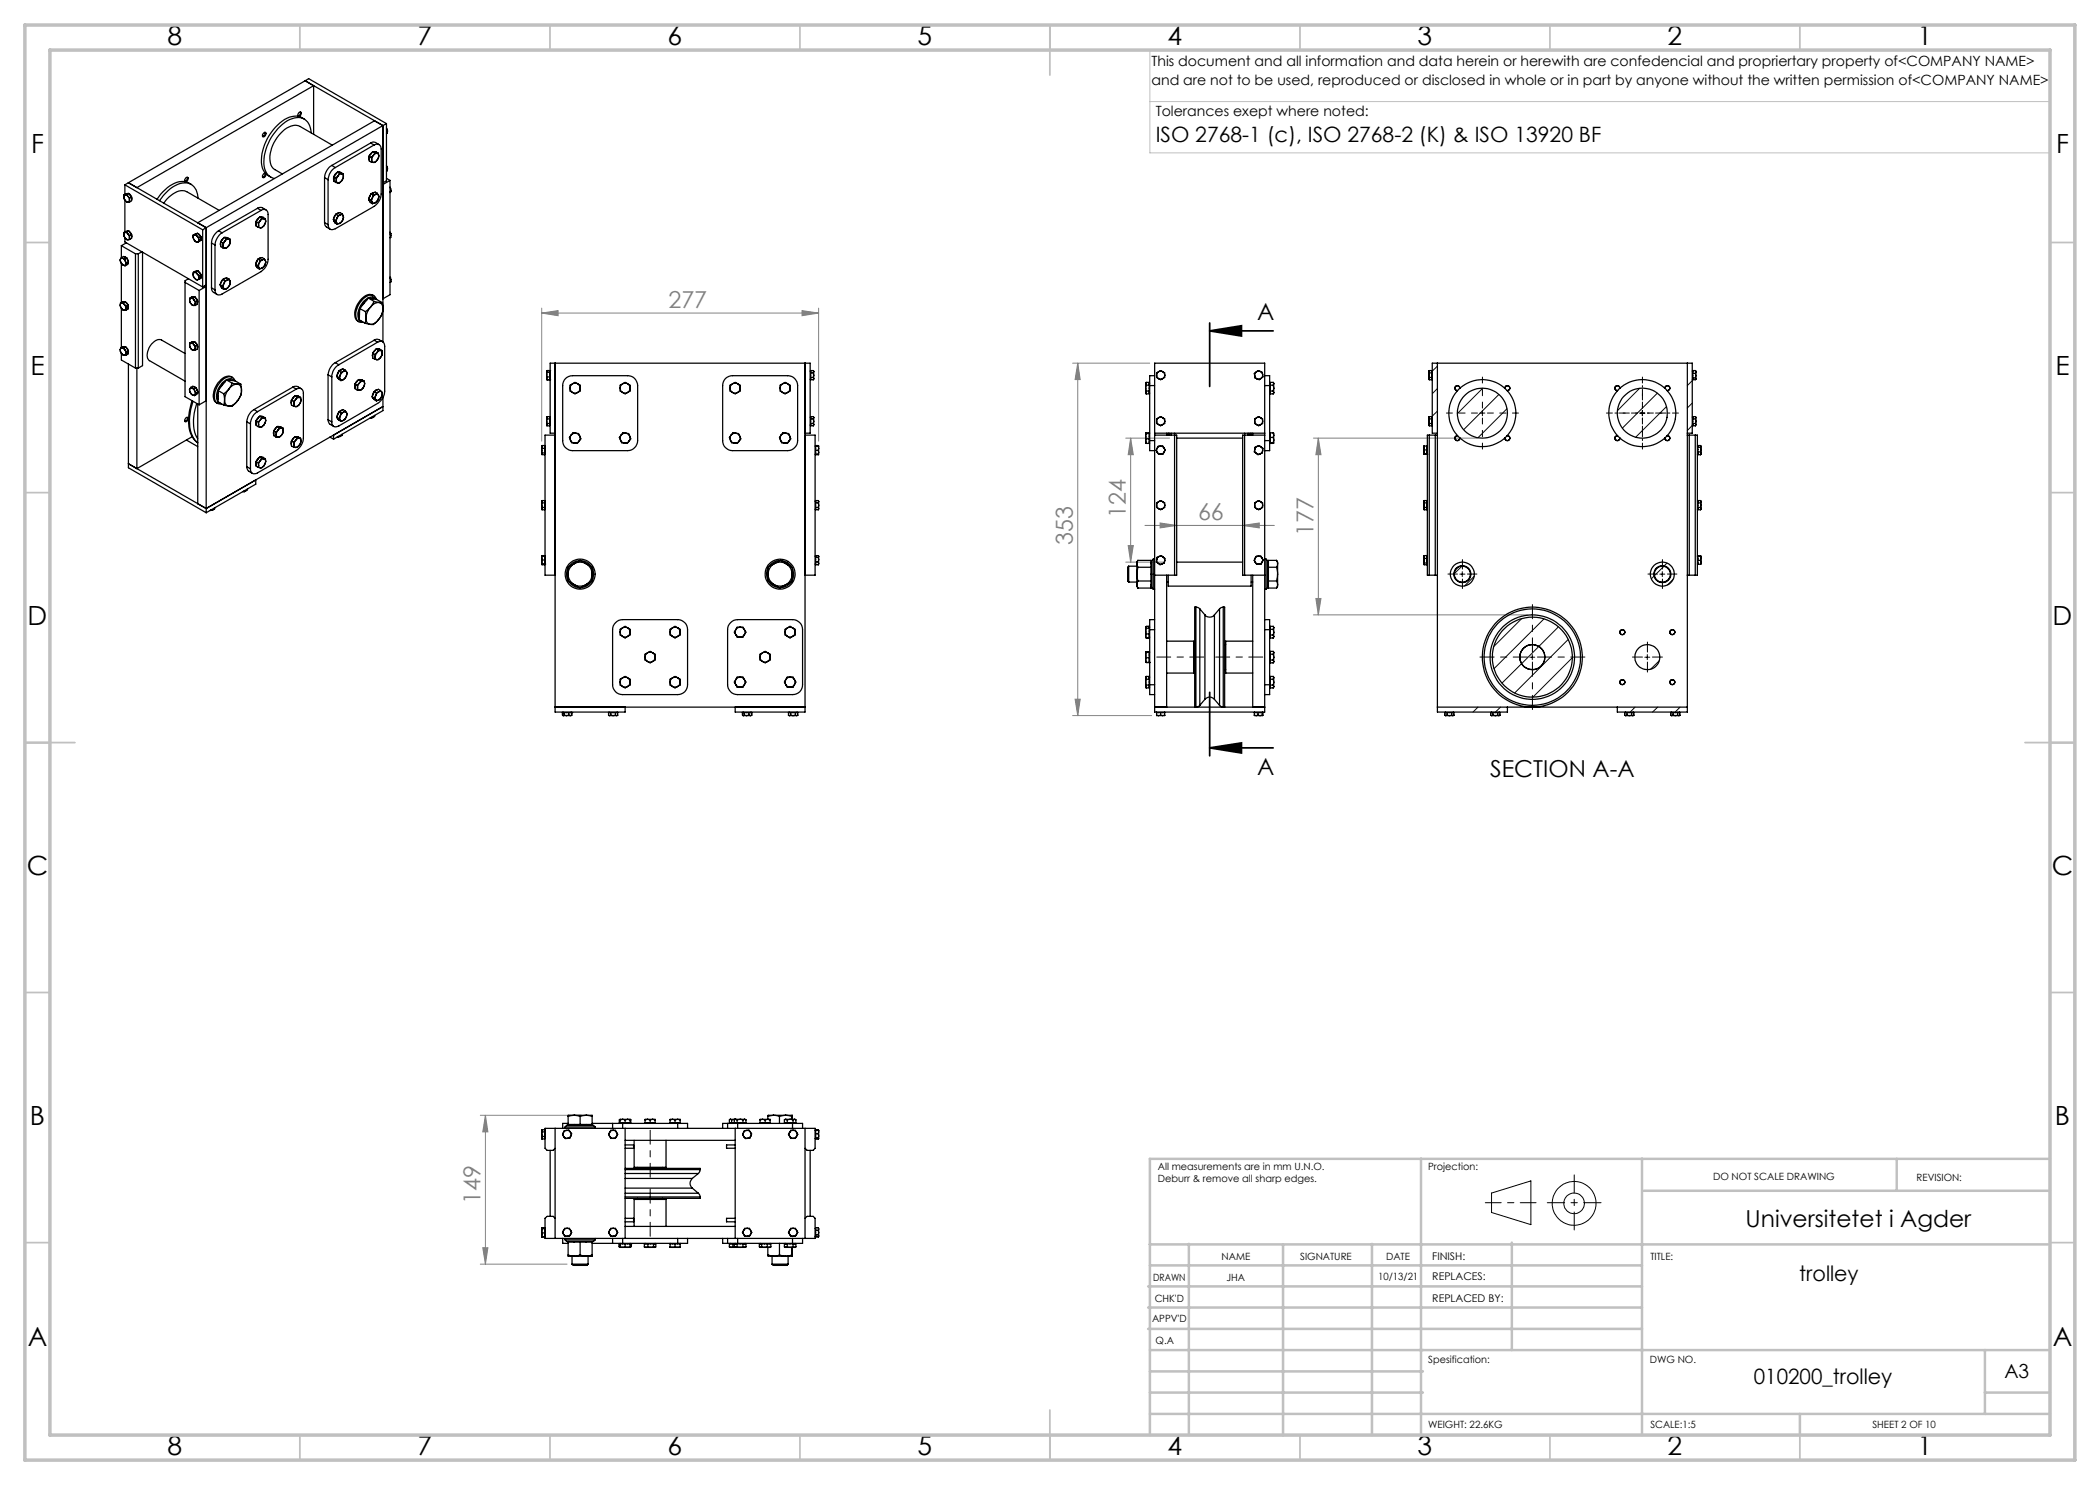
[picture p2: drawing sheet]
<svg xmlns="http://www.w3.org/2000/svg" width="420mm" height="297mm" viewBox="0 0 420 297" stroke-linecap="round" stroke-linejoin="round" font-family="sans-serif">
<defs><g id="words">
<g font-size="5.3">
<text x="33.5" y="8.9">8</text>
<text x="83.5" y="8.9">7</text>
<text x="133.5" y="8.9">6</text>
<text x="183.5" y="8.9">5</text>
<text x="233.5" y="8.9">4</text>
<text x="283.5" y="8.9">3</text>
<text x="333.5" y="8.9">2</text>
<text x="383.5" y="8.9">1</text>
<text x="6.2" y="30.7">F</text>
<text x="411.2" y="30.7">F</text>
<text x="6.1" y="74.9">E</text>
<text x="411.1" y="74.9">E</text>
<text x="5.5" y="124.9">D</text>
<text x="410.5" y="124.9">D</text>
<text x="5.3" y="174.9">C</text>
<text x="410.3" y="174.9">C</text>
<text x="6" y="224.9">B</text>
<text x="411" y="224.9">B</text>
<text x="5.5" y="269.2">A</text>
<text x="410.5" y="269.2">A</text>
<text x="33.5" y="290.9">8</text>
<text x="83.5" y="290.9">7</text>
<text x="133.5" y="290.9">6</text>
<text x="183.5" y="290.9">5</text>
<text x="233.5" y="290.9">4</text>
<text x="283.5" y="290.9">3</text>
<text x="333.5" y="290.9">2</text>
<text x="383.5" y="290.9">1</text>
</g>
<g font-size="4.7" fill="#808080">
<text x="133.7" y="61.6">277</text>
<text x="225.1" y="103.6" transform="rotate(-90 225.1 103.6)">124</text>
<text x="239.6" y="104.1">66</text>
<text x="262.7" y="107.2" transform="rotate(-90 262.7 107.2)">177</text>
<text x="214.5" y="108.9" transform="rotate(-90 214.5 108.9)">353</text>
<text x="96.1" y="240.8" transform="rotate(-90 96.1 240.8)">149</text>
</g>
<g font-size="4.7">
<text x="251.4" y="63.9">A</text>
<text x="251.4" y="155">A</text>
<text x="298" y="155.4">SECTION A-A</text>
<text x="349.1" y="245.3">Universitetet i Agder</text>
</g>
<g font-size="4.2">
<text x="231.1" y="28.5">ISO 2768-1 (c), ISO 2768-2 (K) &amp; ISO 13920 BF</text>
<text x="359.9" y="256.3">trolley</text>
<text x="350.8" y="276.8">010200_trolley</text>
</g>
<text font-size="3.9" x="400.9" y="275.5">A3</text>
<g font-size="2.8">
<text x="230.3" y="13.1">This document and all information and data herein or herewith are confedencial and propriertary property of&lt;COMPANY NAME&gt;</text>
<text x="230.3" y="16.9">and are not to be used, reproduced or disclosed in whole or in part by anyone without the written permission of&lt;COMPANY NAME&gt;</text>
<text x="231.1" y="23.1">Tolerances exept where noted:</text>
</g>
<g font-size="2.1">
<text x="286.4" y="251.9">FINISH:</text>
<text x="286.5" y="256">REPLACES:</text>
<text x="286.5" y="260.4">REPLACED BY:</text>
</g>
<g font-size="2">
<text x="231.6" y="234">All measurements are in mm U.N.O.</text>
<text x="285.6" y="234">Projection:</text>
<text x="231.6" y="236.5">Deburr &amp; remove all sharp edges.</text>
<text x="342.6" y="236">DO NOT SCALE DRAWING</text>
<text x="383.3" y="236.2">REVISION:</text>
<text x="244.3" y="252">NAME</text>
<text x="260" y="251.9">SIGNATURE</text>
<text x="277.2" y="251.9">DATE</text>
<text x="330.1" y="251.9">TITLE:</text>
<text x="230.6" y="256.1">DRAWN</text>
<text x="245.3" y="256.1">JHA</text>
<text x="275.6" y="255.9">10/13/21</text>
<text x="230.9" y="260.3">CHK'D</text>
<text x="230.4" y="264.4">APPV'D</text>
<text x="231.1" y="268.8">Q.A</text>
<text x="285.6" y="272.5">Spesification:</text>
<text x="330" y="272.5">DWG NO.</text>
<text x="285.6" y="285.5">WEIGHT: 22.6KG</text>
<text x="330.1" y="285.6">SCALE:1:5</text>
<text x="374.5" y="285.6">SHEET 2 OF 10</text>
</g>
</g></defs>
<path d="M241.9 66.2l6.4-1v2zM241.9 66.2h12.7M241.9 64.6v12.7M241.9 138.5v12.7M241.9 149.6l6.4-1v2zM241.9 149.6h12.7" fill="none" stroke="#000" stroke-width=".35"/>
<g fill="none" stroke="#808080" stroke-width=".2">
<path d="M108.3 62.6l3.3-.5v1zM108.3 61.6v26.6M108.3 62.6h55.4M160.4 62.1l3.3 .5-3.3 .5zM163.7 61.6v26.6M214.5 72.6h15.4M215.5 72.6v70.5M215.5 72.6l.5 3.3h-1zM225.1 87.6h8.8M226.1 87.6v24.8M226.1 87.6l.6 3.3h-1.1zM262.7 87.6h32.8"/>
<path d="M263.7 87.6v35.4M263.7 87.6l.5 3.3h-1zM225.1 112.4h7.5M225.6 109.1h1.1l-.6 3.3zM229 105.1h25.9M232 104.6l3.3 .5-3.3 .5zM248.5 105.1l3.3-.5v1zM263.2 119.7h1l-.5 3.3zM215 139.8h1l-.5 3.3zM262.7 123h42.8M214.5 143.1h15.8M96.1 223.1h20.1"/>
<path d="M97.1 223.1v29.7M97.1 223.1l.5 3.3h-1zM96.1 252.8h17.3M96.6 249.6h1l-.5 3.2z"/>
</g>
<g fill="none" stroke="#000" stroke-width=".2">
<path d="M296 82.6h1M296.5 82.1v1M328 82.6h1M328.5 82.1v1M292 114.8h1M292.5 114.3v1M332 114.8h1M332.5 114.3v1M306 131.4h1M306.5 130.9v1M329 131.4h1M329.5 130.9v1"/>
<path d="M298.3 238.6l7.9-2.4v8.7l-7.9-2.4z"/>
<circle cx="314.8" cy="240.7" r="2.07"/>
<circle cx="314.8" cy="240.7" r="4.4"/>
</g>
<path d="M231.3 131.4h9.4M252.5 131.4h-9.4M305.5 131.4h-9.5M306.5 130.4v-9.5M306.5 132.4v9.5M307.5 131.4h9.5M130 226.1v9.4M130 237.9v9.4" fill="none" stroke="#000" stroke-width=".2" stroke-dasharray="15.2 1.3 1.3 1.3" stroke-dashoffset="12.4"/>
<path d="M327.5 82.6h-4.5M328.5 81.6v-4.5M328.5 83.6v4.5M329.5 82.6h4.5" fill="none" stroke="#000" stroke-width=".2" stroke-dasharray="15.2 1.3 1.3 1.3" stroke-dashoffset="14.9"/>
<path d="M291.5 114.8h-1.9M292.5 113.8v-1.9M292.5 115.8v1.9M293.5 114.8h1.9M331.5 114.8h-1.9M332.5 113.8v-1.9M332.5 115.8v1.9M333.5 114.8h1.9M328.5 131.4h-2M329.5 130.4v-2M329.5 132.4v2M330.5 131.4h2" fill="none" stroke="#000" stroke-width=".2" stroke-dasharray="15.2 1.3 1.3 1.3"/>
<path d="M295.5 82.6h-6.2M296.5 81.6v-6.2M296.5 83.6v6.2M297.5 82.6h6.2M327.5 82.6h-6.2M328.5 81.6v-6.2M328.5 83.6v6.2M329.5 82.6h6.2" fill="none" stroke="#000" stroke-width=".2" stroke-dasharray="15.2 1.3 1.3 1.3" stroke-dashoffset="14"/>
<path d="M297.1 240.5h10.1" fill="none" stroke="#000" stroke-width=".2" stroke-dasharray="15.2 1.3 1.3 1.3" stroke-dashoffset="12.1"/>
<path d="M314.8 235v11" fill="none" stroke="#000" stroke-width=".2" stroke-dasharray="15.2 1.3 1.3 1.3" stroke-dashoffset="11.6"/>
<path d="M309.5 240.5h10.7" fill="none" stroke="#000" stroke-width=".2" stroke-dasharray="15.2 1.3 1.3 1.3" stroke-dashoffset="11.8"/>
<path d="M230 10v20.6h180M230.5 10h179.5v33M230 20.3h180" fill="none" stroke="#c0c0c0" stroke-width=".2"/>
<g fill="none" stroke="#c0c0c0" stroke-width=".35">
<path d="M60 5v5M110 5v5M160 5v5M210 5v10M260 5v5M310 5v5M360 5v5M5 48.5h5M410 48.5h5M5 98.5h5M410 98.5h5M5 148.5h10"/>
<path d="M405 148.5h10M5 198.5h5M410 198.5h5M5 248.5h5M410 248.5h5M60 287v5M110 287v5M160 287v5M210 282v10M260 287v5M310 287v5M360 287v5"/>
</g>
<g fill="none" stroke="#c0c0c0" stroke-width=".5">
<path d="M284.2 231.8v55.2M328.4 231.8v55.2M328.8 238.2h81.2M379.3 231.8v6.4M410 231.8h-180v55.2M229.6 257.3h98.8M230 248.9h179.6M230 253.1h98.4M237.8 248.8v38.2M256.6 248.9v38.2M274.4 248.8v38.2M302.4 248.5v21.5"/>
<path d="M229.6 265.8h98.8M229.6 261.5h98.8M230 278.5h54.6M230 274.3h54.6M230 270h180M397 278.5h13M397 270v12.8M230 282.8h180M360 282.8v4.2"/>
</g>
<path d="M5 5h410v287h-410zM10 10h400v277h-400z" fill="none" stroke="#c0c0c0" stroke-width=".7"/>
<path d="M241.9 66.2l6.4-1v2zM241.9 149.6l6.4-1v2z" fill="#000"/>
<g fill="#808080">
<path d="M160.4 62.1l3.3 .5-3.3 .5zM108.3 62.6l3.3-.5v1z"/>
<path d="M248.5 105.1l3.3-.5v1zM232 104.6l3.3 .5-3.3 .5z"/>
<path d="M96.6 249.6h1l-.5 3.2zM97.1 223.1l.5 3.3h-1z"/>
<path d="M215.5 72.6l.5 3.3h-1zM215 139.8h1l-.5 3.3zM226.1 87.6l.6 3.3h-1.1zM225.6 109.1h1.1l-.6 3.3zM263.7 87.6l.5 3.3h-1zM263.2 119.7h1l-.5 3.3z"/>
</g>
<g fill="none" stroke="#000" stroke-width=".25">
<path d="M61 16.2l15.6 8.9M61 16.2l.7-.5 15.6 9M61 16.2l1.7 .9M61 16.2l-35.3 20.3M62.7 17.1l-35.3 20.4-1.7-1M62.7 17.1v9.8M24.8 39.4l.2 .7M24.8 39h.2M24.8 39v.4M25 37l15.5 9M25 37v1.9M25 39l.6 .3"/>
<path d="M25 39l-.2 .1v.3M25.4 38.9l.2 .4M25.4 38.9l-.4 .1M25.6 39.3l.3 .7M25.6 39.3l.3 .3M25.7 36.5l-.7 .5M25.7 36.5l15.5 9M25.7 38.7h-.3M25.8 38.7l.5 .7M25.8 38.7l-.4 .2M25.8 38.7l-1 .3M25.8 38.7l.4 .5 .2 .4-.1 .4"/>
<path d="M25.9 39.6v.4M26.3 39.4l-.4 .2M26.3 39.4v.7l-.4 .3M37 36.3a.54 .54 0 0 1 .1-.5 .54 .54 0 0 1 .5-.2l-.1 .5-.4 .3M37.1 36.2h.1M37.4 35.5v.4l-.4 .4M37.5 35.6h.1M38.2 36.9a3.6 3.6 0 0 0-4.2 .2l-1.4 1.2-1.2 1.6M39.6 39.6a2.82 2.82 0 0 0-2.7-3 6.5 6.5 0 0 0-4.7 3.1l-.3 .4M52.7 35.4h.1M52.7 27.2h.1M52.7 26.6l.3-.1a.48 .48 0 0 1 .1 .6 .48 .48 0 0 1-.6 .2v-.4z"/>
<path d="M53 34.6a.62 .62 0 0 1-.5 .9M53 26.5a.63 .63 0 0 1-.5 .8M53 34.8h.1M53 26.6h.1M53.1 34.6a.6 .6 0 0 0-.5 .9l.5-.3 .1-.5M59.7 23.3a.51 .51 0 0 1 0-.6 .51 .51 0 0 1 .5-.2l-.1 .5-.3 .3M59.8 23.2h.1M60.1 22.4l-.1 .6-.4 .2M60.1 22.5v.1M60.9 23.8a3.8 3.8 0 0 0-4.9 .8 9.7 9.7 0 0 0-3.5 8.9l.6 1.2 1.1 .7M62.2 26.6a2.78 2.78 0 0 0-1.3-2.7 2.78 2.78 0 0 0-3 0 9.8 9.8 0 0 0-4.9 9.9l.1 .5a2.52 2.52 0 0 0 1.8 1.4M64.9 35.5l.7 .4"/>
<path d="M64.9 35.5v9M65.6 35.9v9M66.4 33.1a3.1 3.1 0 0 0-1.5 2.4M66.4 33.1l.7 .4M66.5 29l-6.5-3.7a3.4 3.4 0 0 0-3.8 1.3 6.8 6.8 0 0 0-2 6.4l.7 .9 1.5 .9M66.8 35.3v.8M66.8 35.3l.4 .3M66.8 35.3v1l.4 .2M67.1 33.5a3.1 3.1 0 0 0-1.5 2.4M67.2 35.6l.1 .5M67.2 36.5l.4 .1M67.3 36.1v.3l.3 .2"/>
<path d="M67.3 36.1l-.1 .4M67.4 34.5l-.6 .8M67.5 34.4l-.7 .9M67.5 34.4l.4 .3M67.5 34.4l.7 .1 .4 .2M67.6 34.4l.3 .1M67.6 35.2l-.4 .4M67.6 35.2l-.3 .4v.5M67.9 34.5h.1M67.9 34.7h.4M67.9 34.7l-.3 .5M68.3 34.7l-.4 .2-.3 .3"/>
<path d="M68.3 34.7l.3 .2 .1 .3M68.3 36.2l-.7 .4M68.3 36.2l-.4 .4h-.3M68.3 34.7h.3M68.6 34.7l.1 .5M68.7 35.2l-.4 1M73.7 39.8l.5 .2M73.7 39.8l.3 .7 .5 .2M73.8 39.9l.1 .3M73.8 31.3v.7M73.8 31.2l.5 .3M73.8 31.2v1l.5 .2"/>
<path d="M74.1 28.6a.87 .87 0 0 1 1-.1l.7 .4M74.1 28.6l.7 .4M74.1 28.6l-7.7 4.5M74.2 38.8l-.4 .9M74.2 38.8l-.5 1M74.2 38.8l.4 .2M74.3 31.5v.5M74.3 32.4l.4 .1M74.3 32l.1 .3 .3 .2M74.3 32v.4M74.5 30.4l-.6 .8M74.5 39.6l-.3 .4"/>
<path d="M74.5 39.6l-.2 .4 .1 .4M74.5 30.3l-.7 .9M74.5 30.3l.5 .3M74.5 30.3l.7 .1 .5 .3M74.6 30.4h.4M74.6 39l-.1 .6M74.7 31.1l-.4 .4M74.7 31.1l-.4 .9M74.8 38.5l-.5 .3M74.8 29a.88 .88 0 0 1 1-.1 .88 .88 0 0 1 .4 .9v9a3.2 3.2 0 0 1-1.4 2.5l-7.7 4.5a.88 .88 0 0 1-1.1 .1 .88 .88 0 0 1-.4-1M74.8 29l-7.7 4.5M75 30.4h.1"/>
<path d="M75 30.6l.4 .1M75 30.6l-.3 .5M75.1 38.9l-.6 .7M75.1 38.9l.4-.1 .2 .2M75.1 38.9l-.5 .1M75.4 30.7l-.7 .4M75.4 30.7l.3 .2v.3M75.4 32.1l-.3 .2-.4 .2M75.4 32.1l-.4 .4h-.3M75.4 30.7h.3M75.5 38.7l.2 .3M75.5 38.7l-.5-.3-.8 .4"/>
<path d="M75.5 38.7l-.4 .2M75.6 39.9l-.7 .7M75.7 30.7v.5M75.7 39l-.1 .9M75.7 39l.1 .4-.2 .5M75.7 31.2l-.3 .9M76.6 25.1v36.6M76.6 25.1l-1.7-.9-35.4 20.4 1.7 .9M76.6 25.1l-35.4 20.4M77.3 35.7l.7 .4M77.3 33.1l.2 .3M77.3 25.6l.2 .3"/>
<path d="M77.3 24.7l-.7 .4M77.3 24.7v11.5l-.7 .3M77.5 33.4v.7l-.2 .2M77.5 25.9v.7l-.2 .1M77.5 33.4l-.2 .1M77.5 25.9l-.2 .1M78 37.4l.2 .8M78 36.1l-1.4 .8M78 36.1v22.8l-1.4 .9M78.2 38.2l-.2 .3M78.2 38.2l-.2 .1M24.1 52.4l.6 .6"/>
<path d="M24.1 51.7v.7M24.1 51.7l-.1 .3 .1 .4M24.3 49.1l2.8 1.7M24.3 49.1v2.5M24.3 52.7v7.8M24.3 51.5l.3 .2M24.3 51.5l-.2 .2M24.3 51.5l.4-.2 .7 .3M24.6 51.7h-.5M24.6 51.7l.5 .6M24.6 51.7l.4 .1M24.7 53l.3 .2"/>
<path d="M24.8 46.9l.2 .7M24.8 46.5h.2M24.8 46.5v.4M24.8 51.3a1.15 1.15 0 0 1 .9 1.1M25 51.8l.1 .5M25 47.5v.9l15.5 9M25 40v6.4M25 40.1l.6 .3M25 40.1l.4 .3h.2M25 46.5l.6 .3M25 47.6l.6 .3M25 46.5l-.2 .1v.3"/>
<path d="M25 47.6l.4 .3h.2M25.1 52.3v.6M25.1 52.3l.2 .4M25.1 52.9l-.2 .2-.2-.1M25.1 52.9l-.1 .3M25.3 48.6l-1 .5M25.3 52.7l-.2 .2M25.4 46.4l.2 .4M25.4 51.6l.3 .9M25.4 51.6l-.4 .2M25.4 46.4l-.4 .1M25.5 52.8h.1"/>
<path d="M25.6 46.8l.3 .8M25.6 46.8l.3 .3M25.7 52.5l-.2 .3M25.7 52.5l-.4 .2M25.7 52.5l-.3 .4-.4 .3M25.7 46.2h-.3M25.8 46.2l.5 .7M25.8 46.2l-.4 .2M25.8 46.2l-1 .3M25.8 46.2l.4 .5 .2 .5-.1 .3M25.9 40l-.1 .3-.2 .1M25.9 40v.4"/>
<path d="M25.9 47.6l-.1 .2-.2 .1M25.9 47.6v.3M25.9 40.4h-.3M25.9 47.1v.5M25.9 47.9h-.3M26.3 46.9v.8l-.4 .2M26.3 46.9l-.4 .2M27.1 50.8v22.8M27.1 50.8h.6M27.7 50.8v22.8M28.4 50.4l-.7 .4M28.5 50.4v22.7l-.8 .5"/>
<path d="M32.7 40.6a5.1 5.1 0 0 1 3.9-2.5l.8 .2 6.5 3.8M37 56.5l2.8 1.6M37.7 55.7l-.7 .5v23.1l2.8 1.7M37.9 59.9l.2 .8M38 59.6h.3M38 59.6l-.1 .3M38.3 59.6l-.2 .1-.2 .2M38.3 59.6l.5 .4M38.3 59.6h.3M38.6 59.4h.3M38.6 54.9l.3 .7M38.6 59.6l.2 .4"/>
<path d="M38.6 47.5l.4 .7M38.6 47v.5M38.7 54.5h.2M38.7 54.5l-.1 .4M38.8 47l-.2 .5M38.8 47l.6 .2M38.8 47h-.2M38.9 54.5l.6 .3M38.9 55.6l.6 .3M38.9 54.5l-.2 .1-.1 .3M38.9 55.6l.3 .3h.3M39 48.2l.5 .2"/>
<path d="M39 48.2l.3 .3 .2-.1M39 59.4l.5 .8M39 59.4l-.4 .2M39 59.4h-.6l-.4 .2M39 59.4l.5 .8-.1 .5M39.2 46.9l.2 .3M39.2 46.9l-.4 .1M39.2 54.4l.3 .4M39.2 54.4l-.3 .1M39.4 47.2l.4 .7M39.4 47.2l.4 .3M39.4 46.7h-.2"/>
<path d="M39.5 54.8l.3 .7M39.5 54.8l.3 .3M39.5 46.7l.6 .6M39.5 46.7l-.3 .2M39.5 46.7l-.9 .3M39.5 54.2l-.2 .1M39.6 46.7a1.18 1.18 0 0 1 .6 1.3M39.6 54.2l.6 .7M39.6 54.2l-.4 .2M39.6 54.2l-.5 .1-.4 .2M39.7 54.3a1.11 1.11 0 0 1 .5 1.2M39.8 55.5l-.1 .3-.2 .1"/>
<path d="M39.8 55.5v.4M39.8 47.5v.4M39.8 47.9l-.3 .5M39.8 47.9v.4M39.8 55.1v.4M39.8 55.9h-.3M39.8 48.3l-.3 .1M39.8 58.1v22.9M40.1 47.3l.1 .8-.4 .2M40.1 47.3l-.3 .2M40.2 54.9l-.4 .2M40.2 54.9v.8l-.4 .2"/>
<path d="M40.5 46v11.4M41 57.1l.2 .2-1.4 .8M41.2 45.5v57M41.2 45.5l-.7 .5M41.2 57l-.7 .4M42.3 57.6l.2 .7 .9 .6M42.3 48.6l.7 .4M42.3 57.6l.7 .4M42.3 48.6v9M43 49v9M43.7 46.1a3.2 3.2 0 0 0-1.4 2.5M43.7 46.1l.7 .5"/>
<path d="M44 56.9l.5 .3M44 56.9l.3 .7 .5 .3M44.1 57l.1 .4M44.1 48.4v.7M44.1 48.4l.5 .2M44.1 48.4v.9l.5 .3M44.4 46.6a3.2 3.2 0 0 0-1.4 2.4M44.5 57.2l.2 .4M44.5 55.9l-.4 1M44.5 55.9l-.5 1M44.5 55.9l.5 .3M44.6 48.6v.5"/>
<path d="M44.6 49.6h.4M44.6 49.1l.1 .4 .3 .1M44.6 49.1v.5M44.7 57.6l.3 .2 .3-.1M44.7 57.6l.1 .3M44.8 47.6l-.6 .8M44.8 56.7l-.3 .5M44.8 56.7l-.2 .5 .1 .4M44.8 47.5l-.7 .9M44.8 47.5l.5 .2M44.8 47.5l.7 .1 .5 .2M44.9 47.5h.4"/>
<path d="M45 48.2l-.4 .4M45 48.2l-.4 .9M45 56.2l-.2 .5M45.2 55.7l-.6 .2M45.3 47.5h.1M45.3 47.7l.4 .1M45.3 47.7l-.3 .5M45.3 57.7l-.5 .2M45.4 56l-.6 .7M45.4 56h.4l.2 .2M45.4 56l-.4 .2M45.7 47.8l-.7 .4"/>
<path d="M45.7 47.8l.3 .2v.3M45.7 49.2l-.3 .3-.4 .1M45.7 49.2l-.4 .4h-.3M45.7 47.8h.3M45.8 55.8l.2 .4M45.8 55.8l-.5-.2-.8 .3M45.8 55.8l-.4 .2M45.9 57.1l-.6 .6M46 47.8v.5M46 56.2l-.1 .9M46 56.2l.1 .3-.2 .6M46 48.3v.5l-.3 .4"/>
<path d="M46 48.3l-.3 .9M51.1 52.9l.3 .6 .5 .3M51.1 52.9l.4 .2M51.2 52.9l.1 .4M51.2 44.3v.7M51.2 44.3l.4 .3M51.2 44.3v.9l.4 .3M51.5 41.7l.3-.2a1.43 1.43 0 0 1 1.4 .5M51.5 41.7l.7 .4M51.5 41.7l-7.8 4.4M51.5 53.1l.3 .4M51.6 51.9l-.4 .9"/>
<path d="M51.6 51.8l-.5 1.1M51.6 51.8l.4 .3M51.6 44.6l.1 .4M51.6 45.5h.5M51.7 45l.1 .4 .3 .1M51.7 45l-.1 .5M51.8 53.5l.1 .2h.4M51.8 53.5l.1 .3M51.9 43.5l-.7 .8M51.9 52.6l-.4 .5M51.9 52.6l-.1 .9M51.9 43.4l-.7 .9"/>
<path d="M51.9 43.4l.5 .3M51.9 43.4l.7 .1 .5 .2M52 43.4l.4 .1M52 52.1l-.1 .5M52.1 44.1l-.5 .5M52.1 44.1l-.4 .9M52.2 51.6l-.6 .2M52.2 42.1a.86 .86 0 0 1 1-.1 .86 .86 0 0 1 .4 .9v9a3.2 3.2 0 0 1-1.4 2.4l-7.8 4.5a.86 .86 0 0 1-1 .1 .86 .86 0 0 1-.4-.9M52.2 42.1l-7.8 4.5M52.3 53.7l-.4 .1M52.4 43.5h.1M52.4 43.7h.4"/>
<path d="M52.4 43.7l-.3 .4M52.5 52l-.6 .6M52.5 52l.3-.1 .3 .2M52.5 52l-.5 .1M52.8 43.7l-.4 .1-.3 .3M52.8 43.7l.2 .1 .1 .4M52.8 45.2l-.4 .3h-.3M52.8 43.7h.3M52.8 51.7l.3 .4M52.8 51.7l-.4-.2-.8 .3M52.8 51.7l-.3 .3M53 53l-.7 .7"/>
<path d="M53.1 43.7v.5M53.1 52.1v.4l-.1 .5M53.1 52.1l.1 .3-.2 .6M53.1 44.2l-.3 1M64.9 44.5l.3 .8 .8 .6M64.9 44.5l.7 .4M66.7 43.9l.4 .2M66.7 43.9l.3 .7 .4 .2M66.7 44l.2 .3M67.1 44.1l.2 .4M67.1 42.9l-.4 .9M67.2 42.9l-.5 1"/>
<path d="M67.2 42.9l.4 .2M67.3 44.5l.2 .2h.4M67.3 44.5l.1 .3M67.4 43.6l-.3 .5M67.4 43.6l-.1 .9M67.6 43.1l-.2 .5M67.8 42.6l-.6 .2M67.9 44.7l-.5 .1M68.1 43l-.7 .6M68.1 43l.3-.1 .2 .2M68.1 43l-.5 .1M68.4 42.8l.2 .3"/>
<path d="M68.4 42.8l-.4-.3-.8 .4M68.4 42.8l-.3 .2M68.5 44l-.6 .7M68.5 44l-.3 .5-.3 .2M68.6 43.1l-.1 .9M68.6 43.1l.1 .4-.2 .5M73.4 60l-.4 .3-.9 1.2M73.7 59.6l-1.8 2.1M73.7 59.6l1.1 .7M73.7 59.6l1.6 .3 1.2 .6M74.1 59.7l.5 .1M74.2 40l.2 .4"/>
<path d="M74.4 40.4l.3 .3 .2-.1M74.4 40.4l.1 .3M74.8 59.2a1.55 1.55 0 0 0-2.2 .3 4.1 4.1 0 0 0-1.4 4.3l.6 .5M74.9 40.6l-.4 .1M75.2 59.9a1.18 1.18 0 0 0-1.9-.1 3.5 3.5 0 0 0-1.4 4.2M75.3 59.9a1.28 1.28 0 0 0-2.1-.5 4.2 4.2 0 0 0-1.8 4.6l.1 .2a1.08 1.08 0 0 0 1.1 .2M78 55.4l.1 .2M78 46.4l.2 .3M78.1 55.6l.1 .8-.2 .1M78.1 55.6h-.1M78.2 46.7v.7l-.2 .2M78.2 46.7l-.2 .1"/>
<path d="M24.1 69.9l.2 .7M24.1 61l.2 .7M24.1 60.6h.2M24.1 60.6v.4M24.2 69.5l.2 .1M24.2 69.5l-.1 .4M24.3 70.6l.5 .4M24.3 61.6v7.9M24.3 70.6v1.4l2.8 1.6M24.3 60.6l.6 .3M24.3 61.7l.6 .4M24.3 60.6l-.2 .2v.2"/>
<path d="M24.3 61.7l.4 .4h.2M24.4 69.6l-.2 .1-.1 .2M24.4 69.6l.6 .4M24.4 69.6h.4M24.7 60.6l.2 .3M24.7 60.6h-.4M24.7 60.4h.3M24.7 69.4h.4M24.8 69.6l.2 .4M24.8 71h.4M24.9 60.9l.3 .8M24.9 60.9l.3 .4"/>
<path d="M25 70l.2 .7M25 60.4l-.9 .2M25 70l.3 .3M25 60.4l.6 .6M25 60.4l-.3 .2M25.1 60.4a1.11 1.11 0 0 1 .5 1.3M25.1 69.4l.5 .7M25.1 69.4l-.3 .2M25.1 69.4l-.6-.1-.3 .2M25.2 69.4a1.06 1.06 0 0 1 .4 1.3M25.2 70.7l-.1 .3h-.3M25.2 61.7l-.3 .4"/>
<path d="M25.2 61.7v.3M25.2 70.7v.3M25.2 61.3v.4M25.2 62l-.3 .1M25.3 70.3l-.1 .4M25.6 61v.8l-.4 .2M25.6 61l-.4 .3M25.6 70.1l-.3 .2M25.6 70.1v.7l-.4 .2M25.7 72.8v20.8l15.5 8.9M27.1 73.6h.6M27.4 73.6v20.1"/>
<path d="M37 70.7l-4.7-2.7a1.74 1.74 0 0 0-2 .9 2.67 2.67 0 0 0-.5 3.2l7.2 4.1M37.9 69l.3 .7M38 68.6h.2M38 68.6l-.1 .4M38 78.4l.5 .6M38 77.7v.7M38 77.7l-.1 .2 .1 .5M38.1 60.7l.6 .4M38.2 77.5l.3 .1M38.2 77.5l-.2 .2M38.2 77.5l.4-.2 .6 .3M38.2 69.7l.6 .4"/>
<path d="M38.2 68.6l-.2 .1-.1 .3M38.2 68.6l.6 .3M38.2 69.7l.3 .4h.3M38.5 77.6l.4 .6M38.5 77.6l-.5 .1M38.5 77.6l.3 .2M38.5 79l.4 .1M38.5 68.5l.3 .4M38.5 68.5l-.3 .1M38.6 68.4h.1M38.7 61.1h.4M38.7 77.3l.4 .1 .2 .3 .2 .7"/>
<path d="M38.8 68.9l.3 .8M38.8 68.9l.3 .3M38.8 68.3l-.2 .1M38.8 60l.3 .8M38.8 77.8l.1 .4M38.8 60l.3 .4M38.9 68.3l.6 .7M38.9 68.3l-.4 .2M38.9 68.3l-.9 .3M38.9 68.4a1.18 1.18 0 0 1 .6 1.3M38.9 78.2l.1 .7M38.9 78.2l.3 .4"/>
<path d="M39 78.9l-.2 .2-.3-.1M39 78.9l-.1 .2M39.1 69.7l-.1 .3-.2 .1M39.1 69.7v.3M39.1 60.8l-.2 .2-.2 .1M39.1 60.8v.3M39.1 69.2v.5M39.1 70l-.3 .1M39.1 60.4v.4M39.2 78.6l-.2 .3M39.2 77.6l.3 .8M39.2 77.6l-.4 .2"/>
<path d="M39.4 78.7h.1M39.5 69l-.4 .2M39.5 69v.8l-.4 .2M39.5 60.2l-.4 .2M39.5 60.2l-.1 .7-.3 .2M39.5 78.5l-.1 .2M39.5 78.4l-.3 .2M39.5 78.4l-.2 .5-.4 .2M43.6 78.4l-.1 .8 .1 .6M43.6 78.1l1.2 .7M43.6 78.1v2.3M44.8 78.8l.1 1.2"/>
<path d="M45 76.3l-.7 .7-.5 .9M45.3 76l-1.7 2.1M45.3 76l1.2 .7M45.3 76l1.7 .2 1.2 .6M45.7 76l.7 .1M45.8 77.8l-1 1M45.8 77.8a4 4 0 0 0-.9 2.2M46.5 76.7l-.7 1.1M46.5 76.7l.9 .1M46.5 75.5a1.86 1.86 0 0 0-2.6 .7 3.7 3.7 0 0 0-1 4.1l.6 .4M46.8 76.1a1.4 1.4 0 0 0-2.1 .2 3.4 3.4 0 0 0-1.1 4.1M47 76.2a1.2 1.2 0 0 0-2-.6 4.4 4.4 0 0 0-2 4.5l.6 .6 .7 .1"/>
<path d="M47.4 76.8a2.06 2.06 0 0 0-1.6 1M47.4 76.8a1.01 1.01 0 0 1 .9 1.2M47.4 76.8h.8M48.2 76.8l.1 1.2M48.3 78a3.4 3.4 0 0 1-.9 2.2M48.3 78a2.84 2.84 0 0 1-.9 2.2M58.6 77.4l.7-.1 1 .4M58.6 77.4l-7.8 4.5M58.6 77.4l.7 .4M58.9 79.3l-.6 .7M59 79.2l-.7 .8M59 79.2l.4 .2"/>
<path d="M59 79.2h.7l.4 .3M59.1 79.2h.3M59.1 79.9l-.4 .4M59.1 79.9l-.3 .9M59.3 77.8a.88 .88 0 0 1 1 0 .88 .88 0 0 1 .4 .9v8.9a3.2 3.2 0 0 1-1.4 2.5l-7.8 4.5a.85 .85 0 0 1-1 .1 .85 .85 0 0 1-.4-.9M59.3 77.8l-7.8 4.5M59.4 79.2h.1M59.4 79.4l.4 .1M59.4 79.4l-.3 .5M59.8 79.5l-.7 .4M59.8 79.5l.3 .2 .1 .3M59.8 79.5h.3"/>
<path d="M60.1 79.5l.1 .5M65.6 75v9M65.6 75l.8 .4M66.4 75.4v9M67.1 72.5a3.1 3.1 0 0 0-1.5 2.5M67.1 72.5l.7 .5M67.3 75.3l.5 .6 .4 .2M67.3 75.3l.5 .2M67.4 75.4l.2 .2M67.8 74.3l-.4 .9M67.8 73a2.85 2.85 0 0 0-1.4 2.4M67.8 74.2l.4 .3"/>
<path d="M67.8 74.2l-.5 1.1M67.8 75.5l.3 .3M68.1 75l-.3 .5M68.1 75.8l.2 .2 .4-.1M68.1 75v.8M68.1 75.8l.1 .3M68.2 74.5l-.1 .5M68.4 73.9l-.6 .3M68.7 74.3l-.6 .7M68.7 74.3l.4-.1 .2 .1M68.7 74.3l-.5 .2M68.7 75.9l-.5 .2"/>
<path d="M69 74l-.3 .3M69 74l.3 .3M69 74l-.4-.2-.8 .4M69.3 74.3l.1 .3-.1 .5M69.3 75.1l-.6 .8M71 76.8v.7M71 76.8l.4 .2M71 76.8v.9l.4 .3M71.4 77l.1 .5M71.4 78l.5 .1M71.5 77.5v.3l.4 .3M71.5 77.5l-.1 .5"/>
<path d="M71.6 76l-.6 .8M71.7 75.9l.7 .1 .4 .2M71.7 75.9l-.7 .9M71.7 75.9l.4 .3M71.8 75.9h.3M71.9 76.7l-.5 .3M71.9 76.7l-.4 .8M71.9 64l.5 .3M71.9 62l-.1 .8 .1 .6M71.9 61.7l1.2 .6M71.9 61.7v2.3l1.1 .7M72.1 75.9h.1"/>
<path d="M72.1 76.2h.5M72.1 76.2l-.2 .5M72.6 76.2l-.5 .2-.2 .3M72.6 76.2l.2 .1 .1 .4M72.6 77.6l-.7 .5M72.6 77.6l-.5 .4-.2 .1M72.6 76.2h.2M72.8 76.2l.1 .5M72.9 76.7l-.3 .9M73 64.7l1 .2M73.1 62.3l.1 1.3M73.2 63.6a1.04 1.04 0 0 0 .8 1.3"/>
<path d="M73.2 63.6l-.2 1.1M74.1 61.4l-1 .9M74.1 61.4a3.5 3.5 0 0 0-.9 2.2M74.4 79.4l.5 .2M74.4 79.4l.5 .5 .4 .3M74.5 79.4l.2 .3M74.5 70.7v.7M74.5 70.7l.5 .2M74.5 70.7v.9l.5 .3M74.7 79.7h.1M74.8 60.3l-.7 1.1M74.8 60.3l1 .2"/>
<path d="M74.8 78.3l-.3 1M74.8 68a.87 .87 0 0 1 1-.1l.7 .4M74.8 68l.7 .4M74.8 68l-7.7 4.5M74.9 78.3l-.5 1.1M74.9 78.3l.4 .3M74.9 79.6l.2 .3M75 70.9v.5M75 71.9h.4M75 71.4l.1 .4 .3 .1M75 71.4v.5M75.1 79.1l-.2 .5"/>
<path d="M75.1 79.9l.2 .2 .4-.1M75.1 79.1l-.1 .4 .1 .4M75.1 79.9l.2 .3M75.2 69.9l-.6 .8M75.2 69.8l-.7 .9M75.2 69.8l.5 .2M75.2 69.8h.8l.4 .3M75.3 78.6l-.2 .5M75.4 69.8h.3M75.4 70.5l-.4 .4M75.4 70.5l-.4 .9M75.5 78l-.6 .3"/>
<path d="M75.5 68.4a.86 .86 0 0 1 1-.1 .86 .86 0 0 1 .4 .9v9a3.1 3.1 0 0 1-1.4 2.5l-7.7 4.5a.85 .85 0 0 1-1 .1 .85 .85 0 0 1-.4-.9M75.5 68.4l-7.7 4.6M75.7 69.8h.1M75.7 64a1.96 1.96 0 0 1-1.7 .9M75.7 64l-1 .9h-.7M75.7 70l.4 .1M75.7 70l-.3 .5M75.7 78.3l-.6 .8M75.7 78.3h.5l.1 .1M75.7 78.3l-.4 .3M75.8 60.5a1.96 1.96 0 0 0-1.7 .9M75.8 60.5a1.1 1.1 0 0 1 .8 1.3"/>
<path d="M75.8 60.5h.7M76.1 78.1l-.4 .2M76.1 78.1l.2 .3M76.1 70.1l-.7 .4M76.1 70.1l.3 .2v.3M76.1 71.5l-.3 .3-.4 .1M76.1 71.5l-.4 .4h-.3M76.1 78.1l-.4-.2-.8 .4M76.1 70.1h.3M76.3 78.4l.1 .3-.1 .5M76.3 79.2l-.6 .8M76.3 78.4l.2 .3-.2 .5"/>
<path d="M76.3 79.2l-.2 .5-.4 .3M76.4 70.1v.5M76.4 70.6l-.3 .9M76.5 60.5l.1 1.3M76.6 61.8a3.5 3.5 0 0 1-.9 2.2M76.6 61.8a2.8 2.8 0 0 1-.9 2.2M76.6 61.9v6.5M76.6 79.5v2.6l-9.9 5.7M109.3 74.9v.8M109.3 74.3l.1 .2M109.3 74.3v.6M109.3 75.7l.1 .2"/>
<path d="M109.3 74.9l.1 .5M109.4 74.2l-.1 .1zM109.4 74.5l-.1 .4M109.4 75.4l-.1 .3M109.4 74.1h.5M109.4 75.9h.5M109.4 75.4h.5M109.4 74.5h.5M109.9 74.1h.1M109.9 75.9h.1M109.9 75.8h.1M109.9 74.2h.1"/>
<path d="M109.9 74.1v1.8M111 72.6v69.8h14v-1M113.1 75.7l.7-.4 .7-.2h11a1.99 1.99 0 0 1 2 2v11a2.05 2.05 0 0 1-2 2h-11a1.99 1.99 0 0 1-2-2v-11l.2-.7zM114 77.6l.2 .5 .3 .4M114 77.6v.6l.5 .3M114.5 78.5l.5 .3 .5-.3M114.5 78.5l.4 .1 .6-.1M114.5 76.8l.5-.2 .5 .2M114.5 76.8l-.3 .3-.2 .5M114.5 76.8l.5-.3 .5 .3M114.5 76.8l-.5 .2v.6M115.5 76.8l.4 .3 .1 .5"/>
<path d="M115.5 76.8l.5 .2v.6M116 77.6v.6l-.5 .3M116 77.6l-.1 .5-.4 .4M124 77.6a.84 .84 0 0 0 .5 .9M124 77.6v.6l.5 .3M124.5 78.5l.4 .1 .6-.1M124.5 78.5l.5 .3 .5-.3M124.5 76.8a.85 .85 0 0 0-.5 .8M124.5 76.8l-.5 .2v.6M124.5 76.8l.5-.2 .5 .2M124.5 76.8l.5-.3 .5 .3M125.5 76.8l.4 .3 .1 .5"/>
<path d="M125.5 76.8l.5 .2v.6M126 77.6l-.1 .5-.4 .4M126 77.6v.6l-.5 .3M145.1 75.7l.7-.4 .7-.2h11a1.99 1.99 0 0 1 2 2v11a2.05 2.05 0 0 1-2 2h-11a1.99 1.99 0 0 1-2-2v-11l.2-.7zM146 77.6l.2 .5 .3 .4M146 77.6v.6l.5 .3M146.5 78.5l.4 .1 .6-.1M146.5 78.5l.5 .3 .5-.3M146.5 76.8l-.3 .3-.2 .5M146.5 76.8l-.5 .2v.6M146.5 76.8l.5-.2 .5 .2M146.5 76.8l.5-.3 .5 .3"/>
<path d="M147.5 76.8l.4 .3 .1 .5M147.5 76.8l.5 .2v.6M148 77.6l-.1 .5-.4 .4M148 77.6v.6l-.5 .3M156 77.6a.84 .84 0 0 0 .5 .9M156 77.6v.6l.5 .3M156.5 76.8l.5-.2 .5 .2M156.5 78.5l.4 .1 .6-.1M156.5 76.8a.85 .85 0 0 0-.5 .8M156.5 76.8l.5-.3 .5 .3M156.5 78.5l.5 .3 .5-.3M156.5 76.8l-.5 .2v.6"/>
<path d="M157.5 76.8a.85 .85 0 0 1 .5 .8M157.5 76.8l.5 .2v.6M158 77.6a.84 .84 0 0 1-.5 .9M158 77.6v.6l-.5 .3M161 72.6v69.8h-14v-1M162 75.8h.1M162 74.2h.1M162.1 75.5h.6M162.1 74.6h.6M162.7 74.6v.4M162.7 74.1v.2M162.7 74.1h-.6v1.8h.6"/>
<path d="M162.7 75.5v.2M162.7 75.7v.2M162.7 74.3v.3M162.7 74.3v.7M162.7 75v.5M162.7 75v.7M229.1 77.6l.1 .6M229.1 76.8v.8M229.1 77.6v.9M229.1 78.5l.1 .3M229.1 76.8l.1 .2M229.2 76.5l-.1 .3"/>
<path d="M229.2 77l-.1 .6M229.2 78.2l-.1 .3M229.2 76.5h.6v2.3h-.6M229.2 77h.6M229.2 78.2h.6M229.8 76.6h.1M229.8 78.6h.1M229.9 77.1h1M229.9 77.1v11M230.9 75.1h-1v2M230.9 72.6h22v69.8h-22zM231.3 75l.1 .4 .3 .3"/>
<path d="M231.3 75v.5l.4 .2M231.7 75.7l.4 .2 .4-.2M231.7 75.7l.4 .1 .4-.1M231.7 74.3l-.3 .3-.1 .4M231.7 74.3l-.4 .3v.4M231.7 74.3l.3-.1 .5 .1M231.7 74.3l.4-.2 .4 .2M232.5 74.3l.3 .3 .1 .4M232.5 74.3l.4 .3v.4M232.9 75v.5l-.4 .2M232.9 75l-.1 .4-.3 .3M250.9 75.1l.5 .7"/>
<path d="M250.9 75.1l.1 .5 .4 .2M251.2 74.4l-.2 .3-.1 .4M251.2 74.4l-.3 .3v.4M252 74.3l.4 .2 .1 .4M252 74.3l-.4-.1-.4 .2M252 74.3l-.4-.2-.4 .3M252.2 75.7l-.5 .1h-.3M252.2 75.7l-.4 .2-.4-.1M252.5 74.9l.1 .5-.4 .3M252.5 74.9v.4l-.3 .4M252.9 75.1h1v2M252.9 77.1h1"/>
<path d="M253.9 76.6h.1M253.9 78.6h.1M253.9 77.1v11M254 77h.6M254 78.2h.6M254.6 77l.1 .6M254.6 76.5l.1 .3M254.6 78.2l.1 .3M254.6 76.5h-.6v2.3h.6M254.7 77.6l-.1 .6M254.7 77.6v.9M254.7 76.8l-.1 .2"/>
<path d="M254.7 78.5l-.1 .3M254.7 76.8v.8M285.8 75l.1 .5M285.8 75v.7M285.8 74.3v.7M285.8 75.7l.1 .2M285.8 74.3l.1 .3M285.9 74.6l-.1 .4M285.9 75.5l-.1 .2M285.9 74.1l-.1 .2M285.9 74.1h.5v1.8h-.5M285.9 75.5h.5"/>
<path d="M285.9 74.6h.5M286.4 75.8h.1M286.4 74.2h.1M287.5 72.6v69.8h14v-1M291.5 78.1a.49 .49 0 0 1-.5-.5 .49 .49 0 0 1 .5-.5 .49 .49 0 0 1 .5 .6 .5 .5 0 0 0-.5-.6 .5 .5 0 0 0-.5 .6 .5 .5 0 0 0 .5 .4M301 77.7a.51 .51 0 0 1 .4-.6 .51 .51 0 0 1 .6 .5 .51 .51 0 0 1-.6 .5M301 77.7a.48 .48 0 0 1 .4-.6 .48 .48 0 0 1 .5 .5 .48 .48 0 0 1-.5 .5M323.5 78.1a.49 .49 0 0 1-.5-.5 .49 .49 0 0 1 .5-.5 .49 .49 0 0 1 .5 .6 .5 .5 0 0 0-.5-.6 .5 .5 0 0 0-.5 .6 .5 .5 0 0 0 .5 .4M333.4 78.1a.49 .49 0 0 0 .6-.5 .49 .49 0 0 0-.5-.5 .49 .49 0 0 0-.5 .6 .5 .5 0 0 1 .5-.6 .5 .5 0 0 1 .5 .6 .5 .5 0 0 1-.6 .4M337.5 72.6v69.8h-14v-1M338.5 75.8h.1M338.5 74.2h.1"/>
<path d="M338.6 74.7h.5M338.6 75.6h.5M339.1 75.6l.1 .2M339.1 74.1h-.5v1.8h.5l.1-.1M339.1 74.7l.1 .4M339.1 74.1l.1 .3M339.1 74.1v.1M339.1 74.2h.1M339.2 75.1l-.1 .5M339.2 74.4l-.1 .3M339.2 74.4v.7M339.2 75.1v.7"/>
<path d="M339.2 74.2v.2M339.2 75.8l-.1 .1M27.4 93.7l-1.7-1 15.5 9M37.1 84.2h.1M37.1 83.6l.3-.1a.48 .48 0 0 1 .1 .6 .48 .48 0 0 1-.6 .2zM37.3 88l2.2 1.3M37.4 83.5l.1 .1M37.5 83.6h.1M37.5 83.6l-.1 .4-.4 .3M38.4 80.1a9.5 9.5 0 0 0 0 7.1l.6 .9 .5 .5M38.4 87.3l-11 6.4M38.6 80.3a9.1 9.1 0 0 0 .1 7.3l.8 .9"/>
<path d="M39.3 80.7a8.6 8.6 0 0 0 .2 7.1M39.5 80.8v19.9l1.7 1M41.2 80.1l-1.4 .9M43.6 80.4l1.2 .6M43.7 80.4l.3 .2M44.8 81l1 .2M44.9 80a1.07 1.07 0 0 0 .9 1.2M44.9 80l-.1 1M47.4 80.2a2.33 2.33 0 0 1-1.6 1M47.4 80.2l-.4 .5a1.34 1.34 0 0 1-1.2 .5M48.5 98.3l.3 .1M48.8 98.1v.3"/>
<path d="M49.4 93.3l.2 .8 .9 .6M49.4 84.4l.7 .4M49.4 93.3l.7 .5M49.4 84.4v8.9M49.5 97.8v.2l-.7 .4M50.1 84.8v9M50.8 81.9a3.1 3.1 0 0 0-1.4 2.5M50.8 81.9l.7 .4M51.2 96v.8l-10 5.7M51.2 92.4v.7M51.2 84.2v.7M51.2 84.1v1l.4 .2"/>
<path d="M51.2 92.3v.9l.4 .3M51.2 92.3l.4 .3M51.2 84.1l.4 .3M51.5 82.3a2.97 2.97 0 0 0-1.4 2.5M51.6 92.6l.1 .5M51.6 84.4l.1 .5M51.6 93.5l.5 .1M51.6 85.3l.5 .1M51.7 93.1l.1 .3 .3 .2M51.7 93.1l-.1 .4M51.7 84.9l.1 .4 .3 .1M51.7 84.9l-.1 .4"/>
<path d="M51.9 91.5l-.7 .8M51.9 83.4l-.7 .7M51.9 91.4l-.7 .9M51.9 91.4l.5 .3M51.9 91.4l.7 .1 .5 .3M51.9 83.3l-.7 .8M51.9 83.3l.5 .2M51.9 83.3h.7l.5 .3M52 91.4l.4 .1M52 83.3h.4M52.1 92.1l-.5 .5M52.1 92.1l-.4 1"/>
<path d="M52.1 84l-.5 .4M52.1 84l-.3 .4-.1 .5M52.4 91.5h.1M52.4 83.3h.1M52.4 91.7l.4 .1M52.4 83.5l.4 .1M52.4 91.7l-.3 .4M52.4 83.5l-.3 .5M52.8 93.2l-.4 .3-.3 .1M52.8 91.8h-.4l-.3 .3M52.8 91.8h.2l.1 .4M52.8 93.2l-.4 .4h-.3"/>
<path d="M52.8 85l-.7 .4M52.8 83.6l-.7 .4M52.8 83.6l.2 .1 .1 .4M52.8 85l-.4 .4h-.3M52.8 91.8h.3M52.8 83.6h.3M53.1 91.8v.4M53.1 83.6v.5M53.1 92.2l-.3 1M53.1 84.1l-.3 .9M54.8 86.2v.7M54.8 86.2l.4 .2"/>
<path d="M54.8 86.2v.9l.4 .3M55.2 86.4v.5M55.2 87.4l.4 .1M55.2 86.9l.1 .3 .3 .3M55.2 86.9v.5M55.4 85.4l-.6 .7M55.5 85.3l.4 .2M55.5 85.3l.7 .1 .4 .2M55.5 85.3l-.7 .9M55.6 85.3h.3M55.6 86l-.4 .4M55.6 86l-.4 .9"/>
<path d="M55.9 85.3h.1M55.9 85.5l.4 .1M55.9 85.5l-.3 .5M56.3 85.6l-.3 .1-.4 .3M56.3 85.6l.3 .2 .1 .3M56.3 87l-.7 .5M56.3 87l-.4 .5h-.3M56.3 85.6h.3M56.6 85.6l.1 .5M56.7 86.1l-.4 .9M58.3 80.1v.7M58.3 88.3v.7"/>
<path d="M58.3 88.2l.4 .3M58.3 80l.4 .3M58.3 80v1l.4 .2M58.3 88.2v1l.4 .2M58.7 80.3l.1 .5M58.7 88.5l.1 .5M58.7 81.2l.4 .1M58.7 89.4l.4 .1M58.8 80.8l.1 .4 .2 .1M58.8 80.8l-.1 .4M58.8 89l.1 .4 .2 .1M58.8 89l-.1 .4"/>
<path d="M58.9 87.4l-.6 .8M59 87.3l.4 .3M59 87.3l.7 .1 .4 .3M59 87.3l-.7 .9M59.1 87.3l.3 .1M59.1 88.1l-.4 .4M59.1 88.1l-.3 .9M59.4 87.4h.1M59.4 87.6l.4 .1M59.4 87.6l-.3 .5M59.8 80.9l-.7 .4M59.8 80.9l-.4 .4h-.3"/>
<path d="M59.8 89.1l-.7 .4M59.8 87.7l-.4 .1-.3 .3M59.8 87.7l.3 .2 .1 .3M59.8 89.1l-.4 .4h-.3M59.8 87.7h.3M60.1 87.7l.1 .5M60.2 80l-.4 .9M60.2 88.2l-.4 .9M65.6 84l.3 .7 .8 .6M65.6 84l.8 .4M66 87.4l.7 .4M66.7 87.8v-.8l9.9-5.7-35.4 20.4"/>
<path d="M67.3 83.5l.5 .2M67.3 83.5l.5 .5 .4 .3M67.4 83.5l.2 .3M67.5 87.4h.2M67.7 87.3v.1M67.8 82.4l-.4 1M67.8 82.4l-.5 1.1M67.8 82.4l.4 .3M67.8 83.7l.3 .3M68.1 83.2l-.3 .5M68.1 84l.1 .2 .5-.1M68.1 83.2v.8"/>
<path d="M68.1 84l.1 .3M68.2 82.7l-.1 .5M68.4 86.9v.2l-.7 .3M68.4 82l-.6 .4M68.7 82.4l-.6 .8M68.7 82.4h.4l.2 .1M68.7 82.4l-.5 .3M68.7 84.1l-.5 .2M69 82.2l-.3 .2M69 82.2l.3 .3M69 82.2l-.4-.3-.8 .5M69.3 82.5l.1 .3-.1 .5"/>
<path d="M69.3 83.3l-.6 .8M74 83.6h.3M74.3 83.5v.1M74.9 83.1v.2l-.6 .3M75.7 80l-.4 .2M108.3 89.4v.7M108.3 90.1v.7M108.3 90.8l.1 .1zM108.3 89.2v.2M108.3 90.1l.1 .5M108.3 89.4l.1 .3M108.4 89.2h-.1"/>
<path d="M108.4 89.7l-.1 .4M108.4 90.6l-.1 .2M108.4 89.1l-.1 .3M108.4 89.1v.1M108.4 89.1h.5v1.8h-.5M108.4 90.6h.5M108.4 89.7h.5M108.9 90.8h.1M108.9 89.2h.1M109.3 84.2l.1 .5M109.3 83.5v.7M109.3 84.2v.7"/>
<path d="M109.3 84.9l.1 .3M109.3 83.5l.1 .3M109.4 83.8l-.1 .4M109.4 84.7l-.1 .2M109.4 83.3l-.1 .2M109.4 84.7h.5M109.4 83.3h.5v1.9h-.5M109.4 83.8h.5M109.9 83.4h.1M109.9 85h.1M111 87h-2v28h2M111 86.6h-1v-14h52v14h-1"/>
<path d="M114.1 88a.91 .91 0 0 0 .8 .6M114.1 88l.2 .5 .6 .1M114.2 87l-.2 .5 .1 .5M114.2 87l-.3 .5 .2 .5M115.1 86.6l.5 .3 .4 .3M115.1 86.6l.6 .1 .3 .5M115.1 86.6l-.4 .1-.5 .3M115.1 86.6h-.5l-.4 .4M115.8 88.2l-.3 .3-.6 .1M115.8 88.2l-.3 .5-.6-.1M116 87.2l.2 .6-.4 .4M116 87.2v.6l-.2 .4"/>
<path d="M124.1 88l.2 .5 .6 .1M124.1 88l.3 .4 .5 .2M124.2 87l-.2 .5 .1 .5M124.2 87l-.3 .5 .2 .5M125.2 86.6l.5 .3 .2 .3M125.2 86.6l.5 .1 .2 .5M125.2 86.6l-.6 .1-.4 .3M125.2 86.6h-.6l-.4 .4M125.8 88.2l-.4 .5-.5-.1M125.8 88.2l-.3 .3-.6 .1M125.9 87.2l.3 .6-.4 .4M125.9 87.2l.1 .6-.2 .4"/>
<path d="M146.1 88a.91 .91 0 0 0 .8 .6M146.1 88l.2 .5 .6 .1M146.2 87l-.2 .5 .1 .5M146.2 87l-.3 .5 .2 .5M147.1 86.6l-.5 .1-.4 .3M147.1 86.6l.6 .3 .3 .3M147.1 86.6h-.5l-.4 .4M147.1 86.6l.6 .1 .3 .5M147.8 88.2l-.3 .5-.6-.1M147.8 88.2l-.3 .3-.6 .1M148 87.2v.6l-.2 .4M148 87.2l.2 .6-.4 .4"/>
<path d="M156.1 88l.3 .4 .5 .2M156.1 88l.2 .5 .6 .1M156.2 87l-.2 .5 .1 .5M156.2 87l-.3 .5 .2 .5M157.2 86.6l-.6 .1-.4 .3M157.2 86.6l.5 .3 .2 .3M157.2 86.6h-.6l-.4 .4M157.2 86.6l.5 .1 .2 .5M157.8 88.2l-.3 .3-.6 .1M157.8 88.2l-.3 .5-.6-.1M157.9 87.2l.1 .6-.2 .4M157.9 87.2l.3 .6-.4 .4"/>
<path d="M161 87h2v28h-2M162 83.4h.1M162 85h.1M162.1 84.7h.6M162.1 83.8h.6M162.7 83.8v.4M162.7 83.3v.2M162.7 84.7v.2M162.7 83.3h-.6v1.9h.6M162.7 83.5v.7M162.7 83.5v.3M162.7 84.2v.5"/>
<path d="M162.7 84.2v.7M162.7 84.9v.3M163 90.8h.7M163 89.2h.7M163.1 89.2h.1M163.1 90.1h.6M163.1 89.2h.6M163.7 89.2v.5M163.7 90.1v.3M163.7 89.2l-.6-.1v1.8h.6M163.7 89.2h.1M163.7 90.9h.1"/>
<path d="M163.7 90.4v.4M163.7 89.7v.4M163.7 89.7v.7M163.7 90.8v.1M229.1 87.2l.1 .6M229.1 87.2v1M229.1 86.6v.6M229.1 88.2l.1 .5M229.1 86.6h.7v2.1h-.6M229.1 86.6l.1 .1M229.2 87.8l-.1 .4M229.2 86.7l-.1 .5"/>
<path d="M229.2 87.8h.6M229.2 86.7h.6M229.8 86.6h.1M229.8 88.6h.1M229.9 88.1v2h1M229.9 88.1h1M230.9 87h4.4v28h-4.4M230.9 86.6h22M231.3 84.2v.5l.4 .2M231.3 84.2l.1 .4 .3 .3M231.4 89.7l-.1 .4 .2 .3M231.4 89.7l-.2 .4 .3 .3"/>
<path d="M231.5 90.4l.2 .3 .5 .1M231.5 90.4l.2 .4h.5M231.7 83.5l.3-.1 .5 .1M231.7 83.5l.4-.2 .4 .2M231.7 84.9l.2 .1 .6-.1M231.7 84.9l.4 .3 .4-.3M231.7 83.5l-.3 .3-.1 .4M231.7 83.5l-.4 .3v.4M232.1 89.2h-.5l-.2 .5M232.1 89.2l-.4 .2-.3 .3M232.1 89.2h.5l.2 .4M232.1 89.2l.4 .1 .3 .3"/>
<path d="M232.5 83.5l.3 .3 .1 .4M232.5 83.5l.4 .3v.4M232.8 89.6l.2 .4-.2 .4M232.8 89.6l.1 .4-.1 .4M232.8 90.4l-.3 .4h-.3M232.8 90.4l-.2 .4h-.4M232.9 84.2v.5l-.4 .2M232.9 84.2l-.1 .4-.3 .3M233.3 86.6v.4M233.6 86.6v.4M233.8 86.6v.4M234.2 86.6v.4"/>
<path d="M234.9 86.6v28.4M235.3 87.6h13.2M248.9 86.6v28.4M249.6 86.6v.4M250 86.6v.4M250.2 86.6v.4M250.5 86.6v.4M250.9 84.2v.5l.4 .2M250.9 84.2l.1 .4 .3 .3M250.9 89.9l.1 .4 .2 .4M250.9 89.9v.5l.3 .3M251.2 90.7l.4 .1h.4"/>
<path d="M251.2 90.7l.4 .2 .4-.1M251.3 83.5l.3-.1 .5 .1M251.3 83.5l.4-.2 .4 .2M251.3 83.5l-.3 .3-.1 .4M251.3 83.5l-.4 .3v.4M251.3 84.9l.2 .1 .6-.1M251.3 84.9l.4 .3 .4-.3M251.4 89.3l-.5 .6M251.4 89.3l.3-.1 .5 .2M251.4 89.3l-.4 .2-.1 .4M251.4 89.3l.4-.2 .4 .3M252.1 83.5l.4 .4v.3"/>
<path d="M252.1 83.5l.4 .3v.4M252.2 89.4l.3 .3v.4M252.2 89.4l.4 .3-.1 .4M252.5 84.2l-.1 .5-.3 .2M252.5 84.2v.5l-.4 .2M252.5 90.1l-.1 .4-.4 .3M252.5 90.1l-.1 .5-.4 .2M252.9 87h-4.4v28h4.4M252.9 88.1h1M253.9 88.1v2h-1M253.9 86.6h.1M253.9 88.6h.1"/>
<path d="M254 87.5h.6M254 88.5h.6M254.6 87.5l.1 .5M254.6 86.6l.1 .4M254.6 86.6h-.6v2.1l.7-.1M254.6 88.5l.1 .1M254.7 87l-.1 .5M254.7 87v1M254.7 88l-.1 .5M254.7 88v.6M284.8 89.6v.8M284.8 90.4v.4"/>
<path d="M284.8 90.8h.7M284.8 89.6v.4M284.8 89.2v.4M284.8 90v.4M284.8 90.8h.1M284.8 90h.6M284.8 90.8h.6M285.4 90.8h.1M285.4 89.2v1.6M285.5 89.2h-.7v.4M285.8 83.5v.7M285.8 84.2l.1 .5"/>
<path d="M285.8 84.2v.7M285.8 84.9l.1 .3M285.8 83.5l.1 .3M285.9 83.8l-.1 .4M285.9 84.7l-.1 .2M285.9 83.3l-.1 .2M285.9 84.7h.5M285.9 83.3h.5v1.9h-.5M285.9 83.8h.5M285.9 87v28M286.4 83.4h.1M286.4 85h.1"/>
<path d="M287.1 87v28M287.5 87h-2v28h2M287.5 86.6h-1v-14h52v14h-1M301.4 87.1a.49 .49 0 0 1 .6 .5 .49 .49 0 0 1-.5 .5 .49 .49 0 0 1-.5-.5M301.4 87.1a.51 .51 0 0 1 .6 .5 .51 .51 0 0 1-.6 .5 .51 .51 0 0 1-.4-.5M323.5 87.1a.49 .49 0 0 0-.5 .5 .49 .49 0 0 0 .5 .5 .49 .49 0 0 0 .5-.5 .49 .49 0 0 1-.5 .5 .49 .49 0 0 1-.5-.5 .49 .49 0 0 1 .5-.5M333.4 87.1a.49 .49 0 0 1 .6 .5 .49 .49 0 0 1-.5 .5 .49 .49 0 0 1-.5-.5 .5 .5 0 0 0 .5 .5 .5 .5 0 0 0 .5-.5 .5 .5 0 0 0-.6-.5M337.5 87h2v28h-2M337.9 87v28M338.5 83.4h.1M338.5 85h.1M338.6 84.7h.5"/>
<path d="M338.6 83.8h.5M339.1 87v28M339.1 83.8l.1 .4M339.1 83.3l.1 .2M339.1 83.3h-.5v1.9h.5M339.1 84.7l.1 .2M339.2 83.5l-.1 .3M339.2 84.9l-.1 .3M339.2 84.2l-.1 .5M339.2 84.2v.7M339.2 83.5v.7M339.5 90.8h.1"/>
<path d="M339.5 89.2h.1M339.6 89.5h.5M339.6 90.4h.5M340.1 89.2l.1 .1M340.1 89.5l.1 .4M340.1 90.4l.1 .3M340.2 89.9l-.1 .5M340.2 89.9v.8M340.2 89.3l-.1 .2M340.2 89.3v.6M340.2 90.7l-.1 .2M340.2 89.3l-.1-.2h-.5v1.8h.5"/>
<path d="M42 102.1h.2M42.2 102v.1M42.9 101.6v.2l-.7 .3M108.3 100.3v.7M108.3 101l.1 .5M108.3 101v.7M108.3 101.7l.1 .2M108.3 111.6v.8M108.3 112.4l.1 .4M108.3 111.2v.4M108.3 112.8h.1M108.3 112.4v.4"/>
<path d="M108.3 112.8l.1 .1M108.3 111.2h.7M108.3 100.3l.1 .3M108.3 111.6l.1 .4M108.3 112.8l.6 .1M108.4 100.6l-.1 .4M108.4 101.5l-.1 .2M108.4 100.1l-.1 .2M108.4 111.1h.5v1.9l-.6-.1M108.4 111.2l-.1 .4M108.4 112l-.1 .4M108.4 111.1l-.1 .1"/>
<path d="M108.4 112.8h.6M108.4 101.5h.5M108.4 100.6h.5M108.4 100.1h.5v1.8h-.5M108.4 111.1v.1M108.4 112h.5M108.9 112.8h.1M108.9 101.8h.1M108.9 100.2h.1M113.6 113.6l-.3 1.2 .3 1.2M113.6 114.8a2.39 2.39 0 0 0 1.2 2.1M113.6 114.8v1.4l1.2 .7"/>
<path d="M113.7 116.3l1.1 .9 1.1 .3M114.8 112.7a2.39 2.39 0 0 0-1.2 2.1M114.8 112.7l-1.2 .7v1.4M114.8 112.7a2.42 2.42 0 0 1 2.4 0M114.8 116.9a2.42 2.42 0 0 0 2.4 0M114.8 112.7l1.2-.6 1.2 .6M114.8 116.9l1.2 .7 1.2-.7M115.9 112.1l-1.1 .3-1 .9M116.2 112.1l1.1 .3 1 .9M117.2 112.7a2.39 2.39 0 0 1 1.2 2.1M117.2 112.7l1.2 .7v1.4M118.3 116.3l-1 .9-1.1 .3"/>
<path d="M118.4 114.8v1.4l-1.2 .7M118.4 114.8a2.39 2.39 0 0 1-1.2 2.1M118.5 113.7l.2 1.1-.3 1.2M153.6 113.6l-.3 1 .3 1.3M153.6 114.7a2.32 2.32 0 0 0 1.1 2.2M153.6 114.7v1.4l1.1 .8M153.7 116.2l.9 .9 1.1 .4M154.7 116.9l1.2 .7 1.2-.7M154.7 116.9a2.43 2.43 0 0 0 2.4 0M154.9 112.7a2.35 2.35 0 0 0-1.3 2M154.9 112.7l-1.2 .6-.1 1.4M154.9 112.7a2.32 2.32 0 0 1 2.4 .1"/>
<path d="M154.9 112.7l1.2-.6 1.2 .7M156 112.1l-.6 .1-.7 .3-.9 .8M156.3 112.1l1.2 .4 .8 .9M157.3 112.8l1.2 .8-.1 1.3M157.3 112.8a2.33 2.33 0 0 1 1.1 2.1M158.2 116.4l-.8 .8-1.4 .3M158.4 114.9v1.4l-1.3 .6M158.4 114.9a2.48 2.48 0 0 1-1.3 2M158.5 113.7l.2 1.4-.3 1M163 101.8h.1M163 100.2h.1M163 112.8h.1"/>
<path d="M163 111.2h.1M163.1 101.5h.6M163.1 100.6h.6M163.1 111.5h.6M163.1 112.4h.6M163.7 100.6v.4M163.7 100.1v.2M163.7 100.1h-.6v1.8h.6M163.7 111.1h-.6v1.9h.6M163.7 101.5v.2M163.7 111.5v.4M163.7 112.4v.3"/>
<path d="M163.7 111.2v.1zM163.7 101.7v.2M163.7 101v.5M163.7 100.3v.3M163.7 101v.7M163.7 100.3v.7M163.7 111.9v.5M163.7 111.9v.8M163.7 111.3v.2M163.7 111.3v.6M163.7 112.7v.3M225.7 113.2a2.16 2.16 0 0 0-.2 1.6 2.03 2.03 0 0 0 .2 1.6"/>
<path d="M225.7 113.2v3.2M225.7 113.2h1.7M225.7 116.4h1.7M227.4 116.9l.2 .7M227.4 112.7l.2 .7M227.4 112.7v2.1M227.4 114.8l.2 1.4M227.4 114.8v2.1M227.6 116.2l-.2 .7M227.6 112.1l-.2 .6M227.6 113.4l-.2 1.4M227.6 112.1h2.6v5.5h-2.6"/>
<path d="M227.6 116.2h2.6M227.6 113.4h2.6M230.2 117.2h.1M230.2 112.4h.1M230.6 111.8v6M230.6 111.8l-.3 .3v5.4l.3 .3M230.6 111.8h.3M230.6 117.8h.3M231.3 101v.5l.4 .2M231.3 101l.1 .4 .3 .3M231.4 111.9l-.1 .5 .3 .3M231.4 111.9v.4l.2 .4"/>
<path d="M231.6 112.7l.3 .1h.5M231.6 112.7l.4 .3 .4-.2M231.7 101.7l.4 .1 .4-.1M231.7 101.7l.4 .2 .4-.2M231.7 100.3l.3-.1 .5 .1M231.7 100.3l-.3 .3-.1 .4M231.7 100.3l.4-.2 .4 .2M231.7 100.3l-.4 .3v.4M231.8 111.3l-.4 .3v.3M231.8 111.3l.4-.1 .4 .2M231.8 111.3l-.4 .2v.4M231.8 111.3l.5-.2 .3 .3"/>
<path d="M232.5 100.3l.3 .3 .1 .4M232.5 100.3l.4 .3v.4M232.6 111.4l.2 .2 .1 .5M232.6 111.4l.4 .3-.1 .4M232.9 112.1l-.5 .7M232.9 112.1v.5l-.5 .2M232.9 101l-.1 .4-.3 .3M232.9 101v.5l-.4 .2M233.3 116.4h.3M233.3 115v26.4M233.6 115v2.2h16.6v-2.2M235.3 112.4h13.2"/>
<path d="M250.2 116.4h.3M250.5 115v26.4M250.9 101l.4 .7M250.9 101v.5l.4 .2M251 111.7l-.2 .4 .3 .4M251 111.7l-.1 .5 .2 .3M251.1 112.5l.3 .2 .4 .1M251.1 112.5l.2 .4 .5-.1M251.3 101.7l.4 .1 .4-.1M251.3 100.3l-.4 .7M251.3 100.3l.3-.1 .5 .1M251.3 101.7l.4 .2 .4-.2"/>
<path d="M251.3 100.3l-.4 .3v.4M251.3 100.3l.4-.2 .4 .2M251.7 111.2l.5 .2 .2 .2M251.7 111.2h.5l.2 .4M251.7 111.2l-.5 .2-.2 .3M251.7 111.2l-.5 .1-.2 .4M252.1 100.3l.4 .4v.3M252.1 100.3l.4 .3v.4M252.4 111.6v.8M252.4 111.6l.3 .4-.3 .4M252.4 112.4l-.2 .3-.4 .1M252.4 112.4l-.2 .4h-.4"/>
<path d="M252.5 101v.3l-.4 .4M252.5 101v.5l-.4 .2M252.9 111.8h.3M252.9 117.8h.3M253.2 111.8l.3 .3v5.4l-.3 .3M253.2 111.8v6M253.5 117.2h.2M253.5 112.4h.2M253.7 116.2h1.6M253.7 113.4h1.6M255.3 112.1l.2 .6M255.3 116.2l.2 .7"/>
<path d="M255.3 113.4l.2 1.4M255.3 112.1h-1.6v5.5h1.6M255.5 112.7l-.2 .7M255.5 116.9l-.2 .7M255.5 114.8l-.2 1.4M255.5 114.8v2.1M255.5 112.7v2.1M284.8 111.4v.7M284.8 112.1v.7M284.8 101v.5M284.8 101v.7M284.8 100.3v.7"/>
<path d="M284.8 101.7v.2M284.8 112.8v.1M284.8 112.1v.5M284.8 111.4v.3M284.8 112.8h.1M284.8 100.3v.3M284.8 111.7v.4M284.8 112.6v.2M284.8 111.1v.3M284.8 111.1h.6v1.9h-.6v-.2M284.8 100.1v.2M284.8 100.6v.4"/>
<path d="M284.8 101.5v.2M284.8 101.5h.6M284.8 100.6h.6M284.8 100.1h.6v1.8h-.6M284.8 112.6h.6M284.8 111.7h.6M285.4 101.8h.1M285.4 100.2h.1M285.4 112.8h.1M285.4 111.2h.1M339.5 101.8h.1M339.5 100.2h.1"/>
<path d="M339.5 112.8h.1M339.5 111.2h.7M339.6 111.2h.1M339.6 101.5h.5M339.6 100.6h.5M339.6 111.2v1.7h.5M339.6 112.1h.5M340.1 100.6l.1 .4M340.1 100.1l.1 .2M340.1 100.1h-.5v1.8h.5M340.1 112.1l.1 .4M340.1 101.5l.1 .2"/>
<path d="M340.2 112.5l-.1 .4M340.2 111.7l-.1 .4M340.2 111.7v.8M340.2 111.2v.5M340.2 101l-.1 .5M340.2 101.7l-.1 .2M340.2 101v.7M340.2 100.3l-.1 .3M340.2 100.3v.7M123.1 124.5a1.78 1.78 0 0 1 1.4-.6h11a1.99 1.99 0 0 1 2 2v11a1.93 1.93 0 0 1-2 2h-11a1.99 1.99 0 0 1-2-2v-11a1.78 1.78 0 0 1 .6-1.4zM124 136.4a.85 .85 0 0 0 .5 .9M124 136.4v.6l.5 .3"/>
<path d="M124 126.4a.84 .84 0 0 0 .5 .9M124 126.4v.6l.5 .3M124.5 135.6l.5-.3 .5 .3M124.5 135.6l.4-.2 .6 .2M124.5 137.3l.5 .1 .5-.1M124.5 135.6a.84 .84 0 0 0-.5 .8M124.5 137.3l.5 .3 .5-.3M124.5 135.6l-.5 .3v.5M124.5 125.6l-.5 .3v.5M124.5 125.6l-.4 .3-.1 .5M124.5 125.6l.5-.3 .5 .3M124.5 125.6l.4-.2 .6 .2"/>
<path d="M124.5 127.3l.4 .1 .6-.1M124.5 127.3l.5 .3 .5-.3M125.5 135.6l.4 .3 .1 .5M125.5 135.6l.5 .3v.5M125.5 125.6l.4 .4 .1 .4M125.5 125.6l.5 .3v.5M126 136.4l-.1 .5-.4 .4M126 136.4v.6l-.5 .3M126 126.4l-.1 .4-.4 .5M126 126.4v.6l-.5 .3M129 131.4l.1 .4 .4 .5M129 131.4v.6l.5 .3"/>
<path d="M129.5 130.6l.5-.2 .5 .2M129.5 132.3l.4 .1 .6-.1M129.5 130.6l-.3 .3-.2 .5M129.5 130.6l.5-.3 .5 .3M129.5 132.3l.5 .3 .5-.3M129.5 130.6l-.5 .2v.6M130.5 130.6l.4 .3 .1 .5M130.5 130.6l.5 .2v.6M131 131.4v.4l-.5 .5M131 131.4v.6l-.5 .3M134 126.4l.1 .4 .4 .5M134 126.4v.6l.5 .3"/>
<path d="M134 136.4l.2 .5 .3 .4M134 136.4v.6l.5 .3M134.5 127.3l.4 .1 .6-.1M134.5 125.6l-.4 .4-.1 .4M134.5 125.6l.4-.2 .6 .2M134.5 127.3l.5 .3 .5-.3M134.5 125.6l.5-.3 .5 .3M134.5 125.6l-.5 .3v.5M134.5 135.6l.5-.3 .5 .3M134.5 135.6l.4-.2 .6 .2M134.5 137.3l.5 .1 .5-.1M134.5 137.3l.5 .3 .5-.3"/>
<path d="M134.5 135.6l-.3 .3-.2 .5M134.5 135.6l-.5 .3v.5M135.5 125.6l.5 .3v.5M135.5 125.6l.5 .4v.4M135.5 135.6l.5 .3v.5M135.5 135.6l.4 .3 .1 .5M136 126.4v.4l-.5 .5M136 126.4v.6l-.5 .3M136 136.4l-.1 .5-.4 .4M136 136.4v.6l-.5 .3M146.1 124.5a1.78 1.78 0 0 1 1.4-.6h11a1.99 1.99 0 0 1 2 2v11a1.93 1.93 0 0 1-2 2h-11a1.99 1.99 0 0 1-2-2v-11a1.78 1.78 0 0 1 .6-1.4zM147.1 136.9l.5 .5h.4"/>
<path d="M147.1 135.9l-.1 .3 .1 .7M147.1 136.9l.3 .5h.6M147.1 135.9l-.2 .5 .2 .5M147.1 126.9l.5 .4 .4 .1M147.1 125.9l-.1 .3 .1 .7M147.1 126.9l.3 .5h.6M147.1 125.9l-.2 .5 .2 .5M148 135.4l-.4 .1-.5 .4M148 135.4l.4 .1 .5 .4M148 135.4h.6l.3 .5M148 135.4h-.6l-.3 .5M148 125.4l-.5 .2-.4 .3"/>
<path d="M148 125.4a.84 .84 0 0 1 .9 .5M148 125.4h-.6l-.3 .5M148 125.4h.6l.3 .5M148.9 135.9l.1 .4-.1 .6M148.9 136.9l-.5 .5h-.4M148.9 135.9l.3 .5-.3 .5M148.9 136.9l-.3 .5h-.6M148.9 125.9l.1 .4-.1 .6M148.9 126.9l-.5 .4-.4 .1M148.9 125.9l.3 .5-.3 .5M148.9 126.9l-.3 .5h-.6M152 131.4l.1 .4 .4 .5"/>
<path d="M152 131.4v.6l.5 .3M152.5 132.3l.5 .3 .5-.3M152.5 132.3l.4 .1 .6-.1M152.5 130.6l-.3 .3-.2 .5M152.5 130.6l-.5 .2v.6M152.5 130.6l.5-.2 .5 .2M152.5 130.6l.5-.3 .5 .3M153.5 130.6l.4 .3 .1 .5M153.5 130.6l.5 .2v.6M154 131.4v.6l-.5 .3M154 131.4v.4l-.5 .5M157 126.4l.1 .4 .4 .5"/>
<path d="M157 126.4v.6l.5 .3M157.2 136.9l.4 .5h.4M157.2 135.9l-.2 .4 .2 .6M157.2 135.9l-.3 .5 .3 .5M157.2 136.9l.2 .5h.6M157.5 127.3l.5 .3 .5-.3M157.5 127.3l.4 .1 .6-.1M157.5 125.6l.4-.2 .6 .2M157.5 125.6l-.4 .4-.1 .4M157.5 125.6l.5-.3 .5 .3M157.5 125.6l-.5 .3v.5M158 135.4h-.6l-.2 .5"/>
<path d="M158 135.4l-.4 .1-.4 .4M158 135.4l.4 .1 .5 .4M158 135.4h.6l.3 .5M158.5 125.6l.5 .4v.4M158.5 125.6l.5 .3v.5M158.9 135.9l.1 .5-.1 .5M158.9 136.9l-.5 .5h-.4M158.9 135.9l.3 .5-.3 .5M158.9 136.9l-.3 .5h-.6M159 126.4v.4l-.5 .5M159 126.4v.6l-.5 .3M229.1 126.2v1"/>
<path d="M229.1 125.5v.7M229.1 127.2l.1 .4M229.1 136.4l.1 .6M229.1 136.4v.9M229.1 135.6v.8M229.1 137.3l.1 .3M229.1 131v1M229.1 132l.1 .5M229.1 130.4v.6M229.1 130.4h.8M229.1 126.2l.1 .6M229.1 125.5l.1 .2"/>
<path d="M229.1 135.6l.1 .3M229.1 131l.1 .5M229.1 130.4l.1 .1M229.2 125.4l-.1 .1M229.2 125.7l-.1 .5M229.2 126.8l-.1 .4M229.2 135.9l-.1 .5M229.2 137l-.1 .3M229.2 135.3l-.1 .3M229.2 130.5l-.1 .5M229.2 131.5l-.1 .5M229.2 125.3h.6v2.3h-.6"/>
<path d="M229.2 130.3h.6v2.2M229.2 135.3h.6v2.3h-.6M229.2 126.8h.6M229.2 125.7h.6M229.2 127.6h.6M229.2 132.5h.6M229.2 137h.6M229.2 135.9h.6M229.2 131.5h.6M229.2 130.5h.6M229.8 125.3h-.6l-.1 .2M229.8 132.5h.1"/>
<path d="M229.8 127.4h.1M229.8 125.4h.1M229.8 135.4h.1M229.8 137.4h.1M229.8 132.4h.1M229.9 136.9v2h1M229.9 125.9v11M229.9 125.9h1M229.9 136.9h1M230.9 123.9h-1v2M233.3 128.2h5.4v6.4h-5.4M238.7 133.9h.2"/>
<path d="M238.7 128.9h.2M239.2 121.4l.8 .4M239.2 121.4v19.7a.28 .28 0 0 0 .2 .3 .28 .28 0 0 0 .3-.1l.3-.2M239.2 121.4h-.3v20M240 121.8v19.3M240 121.8l1 1.2M241 139.9a1.22 1.22 0 0 1 1.9 0M241 123a1.22 1.22 0 0 0 1.9 0M241 123v16.9M241 139.9l-1 1.2M242.9 123v16.9M242.9 139.9l1 1.2"/>
<path d="M243.9 121.8v19.3M243.9 121.8l-1 1.2M244.7 121.4l-.8 .4M244.7 121.4v20h-.4l-.4-.3M244.7 121.4h.2v20M244.9 133.9h.2M244.9 128.9h.2M250.5 128.2h-5.4v6.4h5.4M252.9 123.9h1v2M252.9 125.9h1M252.9 136.9h1M253.9 136.9v2h-1"/>
<path d="M253.9 127.4h.1M253.9 125.4h.1M253.9 135.4h.1M253.9 137.4h.1M253.9 132.4h.1M253.9 130.4h.1M253.9 125.9v11M254 137h.6M254 135.9h.6M254 125.9h.6M254 127h.6M254 130.8h.6"/>
<path d="M254 132h.6M254.6 135.9l.1 .5M254.6 135.3l.1 .3M254.6 125.9l.1 .5M254.6 125.3l.1 .3M254.6 130.8l.1 .6M254.6 130.3l.1 .3M254.6 125.3h-.6v2.3h.6M254.6 130.3h-.6v2.3h.6M254.6 135.3h-.6v2.3h.6M254.6 137l.1 .3M254.6 127l.1 .3"/>
<path d="M254.6 132l.1 .3M254.7 136.4v.9M254.7 136.4l-.1 .6M254.7 137.3l-.1 .3M254.7 135.6l-.1 .3M254.7 135.6v.8M254.7 125.6l-.1 .3M254.7 126.4l-.1 .6M254.7 126.4v.9M254.7 127.3l-.1 .3M254.7 125.6v.8M254.7 131.4l-.1 .6"/>
<path d="M254.7 131.4v.9M254.7 130.6l-.1 .2M254.7 130.6v.8M254.7 132.3l-.1 .3M111 141.4h50M112.5 142.5h.1M112.5 142.5h1.8M112.5 142.5v.5M112.6 143.1h.1zM112.6 142.4v.1M112.7 143.1h.6M112.9 143l.4 .1"/>
<path d="M112.9 143l-.2 .1M112.9 142.5v.5M113.3 143.1h.8M113.8 143l.3 .1M113.8 142.5v.5M113.8 143l-.5 .1M114.2 142.4v.1M114.3 142.5h.1M114.3 143l-.2 .1M114.3 142.5v.5M121.7 143l.2 .1M121.7 143v-.5h1.8v.5"/>
<path d="M121.8 142.4v.1M121.9 143.1h.7M122.2 143l.4 .1M122.2 142.5v.5M122.2 143l-.3 .1M122.6 143.1h.7M123.1 143l.2 .1M123.1 143l-.5 .1M123.1 142.5v.5M123.4 142.4v.1M123.5 143l-.2 .1M148.5 143v-.5h1.9v.5"/>
<path d="M148.6 143.1h.1zM148.6 142.4v.1M148.7 143.1h.6M148.9 143l.4 .1M148.9 143l-.2 .1M148.9 142.5v.5M149.3 143.1h.8M149.8 143l.3 .1M149.8 142.5v.5M149.8 143l-.5 .1M150.2 142.4v.1M150.3 143l-.2 .1"/>
<path d="M150.3 142.5v.5M157.7 143l.2 .1M157.7 143v-.5h1.9v.5M157.8 142.4v.1M157.9 143.1h.7M158.2 143l.4 .1M158.2 143l-.3 .1M158.2 142.5v.5M158.6 143.1h.7M159.1 143l.2 .1M159.1 143l-.5 .1M159.1 142.5v.5"/>
<path d="M159.4 142.4v.1M159.6 143l-.3 .1M230.9 141.4h22M231.3 143l.4 .1M231.3 142.4v.7h.4M231.3 142.5h1.6M231.7 143.1h.8M232.1 143l.4 .1M232.1 142.5v.5M232.1 143l-.4 .1M232.9 143l-.4 .1M232.9 142.4v.6"/>
<path d="M250.9 143l.3 .1M250.9 143v-.5h1.7l-.1 .6M250.9 142.4v.1M251.2 143.1h.8M251.6 143l.4 .1M251.6 142.5v.5M251.6 143l-.4 .1M252 143.1h.5M252.4 143l-.4 .1M252.4 143l.1 .1M252.4 142.5v.5M252.5 142.4v.1"/>
<path d="M287.5 141.4h50M289 143l.2 .1M289 143v-.5h1.8v.5M289.1 142.4v.1M289.2 143.1h.7M289.4 143l.5 .1M289.4 142.5v.5M289.4 143l-.2 .1M289.9 143.1h.6M290.3 143l-.4 .1M290.3 143l.2 .1M290.3 142.5v.5"/>
<path d="M290.7 142.4v.1M290.8 143l-.3 .1M298.1 143l.3 .1M298.1 143v-.5h1.9v.5M298.3 142.4v.1M298.4 143.1h.7M298.6 143l.5 .1M298.6 142.5v.5M298.6 143l-.2 .1M299.1 143.1h.7M299.5 143l.3 .1M299.5 143l-.4 .1"/>
<path d="M299.5 142.5v.5M299.9 142.4v.1M300 143l-.2 .1M324.9 143l.3 .1M324.9 143v-.5h1.9v.5M325.1 142.4v.1M325.2 143.1h.7M325.4 143l.5 .1M325.4 143l-.2 .1M325.4 142.5v.5M325.9 143.1h.7M326.3 143l.3 .1"/>
<path d="M326.3 143l-.4 .1M326.3 142.5v.5M326.7 142.4v.1M326.8 143l-.2 .1M334.2 143l.2 .1M334.2 143v-.5h1.8v.5M334.3 142.4v.1M334.4 143.1h.7M334.6 143l.5 .1M334.6 142.5v.5M334.6 143l-.2 .1M335.1 143.1h.7"/>
<path d="M335.5 143l.3 .1M335.5 143l-.4 .1M335.5 142.5v.5M335.9 142.4v.1M336 143l-.2 .1M108.3 226.8v.7M108.3 226.2l.1 .2M108.3 226.2v.6M108.3 226.2l.1-.2h.5v1.8h-.5M108.3 227.5l.1 .3M108.3 226.8l.1 .5M108.4 226l-.1 .2"/>
<path d="M108.4 227.7v.1M108.4 226.4l-.1 .4M108.4 227.3l-.1 .2M108.4 227.3h.5M108.4 226.4h.5M108.9 227.7h.1M108.9 226.1h.1M110 230.1v13.2M111 229.7l-.4 .4h-1.2l-.4-.4v-4h54v4l-.4 .4h-1.2l-.4-.4M111 225.7v22M112.7 226.6l-.1 .3 .2 .5M112.7 226.6l-.2 .4 .3 .4"/>
<path d="M112.8 227.4l.3 .2 .4 .1M112.8 227.4l.3 .3h.4M113 225.4l.3-.3h5.4l.3 .3M113 225.4h6M113 225.4v.3M113.3 226.1l-.4 .1-.2 .4M113.3 226.1h.4l.4 .3M113.3 226.1h-.4l-.2 .5M113.3 226.1l.5-.1 .3 .4M113.6 224.7h-1.1v1M113.6 223.3v1.8M113.6 224.9h4.8"/>
<path d="M114.1 226.4l.1 .4v.4M114.1 226.4l.2 .4-.1 .4M114.2 227.2l-.7 .5M114.2 227.2l-.2 .4-.5 .1M114.8 223.1l-1.2 .2M114.8 223.1l1.2 .2M114.8 223.1h2.4M114.8 223.1h-1.2v.2M116 223.3v1.6M117.2 223.1l-1.2 .2M117.2 223.1l1.2 .2M117.2 223.1h1.2v.2"/>
<path d="M118.4 223.3v1.8M118.4 224.7h4.1M119 225.4v.3M121.9 226.5l-.1 .3 .1 .5M121.9 227.3l.3 .3 .4 .1M121.9 226.5l-.2 .4 .2 .4M121.9 227.3l.3 .4h.4M122.5 224.7h2M122.5 224.7v1M122.6 226.1l-.4 .1-.3 .3M122.6 226.1h-.4l-.3 .4M122.6 226.1l.4 .1 .3 .3"/>
<path d="M122.6 226.1h.5l.2 .4M123.3 226.5l.1 .4-.1 .4M123.3 227.3l-.3 .3-.4 .1M123.3 226.5l.2 .4-.2 .4M123.3 227.3l-.2 .4h-.5M124 223.9v.1M124 223.9h.5M124 223.9h-.1M124 224v.7M124 223.9l-.1 .1v.6h2.3v-.6M124.5 223.9h1M124.5 223.9l.5 .1"/>
<path d="M124.5 223.9l-.5 .1M124.5 224.7h11M124.5 224.7v1M125 233.7h15v.2M125 229h1.7v.7h-1.7M125 239.4h15M125 238.7h14.7M125 233.9h15M125 234.7h14.7M125 237.6h13.5M125 235.7h13.5M125 224v.6"/>
<path d="M125 225.7v22M125 228.1h22M125.5 223.9l.5 .1M125.5 223.9h.5M125.5 223.9l-.5 .1M126 223.9l.2 .1M126 223.9v.8M126.8 228.1v5.4h6.4v-5.4M127.5 233.5v.2M127.5 239.7v.2M129 224v.7M129 224.6h2"/>
<path d="M129.5 223.9l.5 .1M129.5 223.9h1M129.5 223.9h-.5v.1M129.5 223.9l-.5 .1M130 224v.6M130.5 223.9l.5 .1M130.5 223.9h.5v.1M130.5 223.9l-.5 .1M131 224v.7M132.5 233.5v.2M132.5 239.7v.2M134 224v.7"/>
<path d="M134 224.6h2M134.5 223.9h1M134.5 223.9l.5 .1M134.5 223.9h-.5v.1M134.5 223.9l-.5 .1M135 224v.6M135.5 223.9l.5 .1M135.5 223.9h.5v.8M135.5 224.7h2v1M135.5 223.9l-.5 .1M135.5 224.7v1M138.5 235.7a1.26 1.26 0 0 0 0 1.9"/>
<path d="M138.5 237.6l1.2 1.1M139.7 238.7l.3 .4v.3M139.7 234.7l-1.2 1M140 233.9v.4l-.3 .4M140 239.4v.3h-15M145.5 224.7h-1v1M145.5 224.7h2M145.5 224.7v1M146 224.6v.1M146.1 223.9l.2 .1M146.1 223.9h.8M146.1 223.9l-.2 .1v.6h3.3v-.6"/>
<path d="M146.1 223.9h-.2M146.3 224v.6M146.9 224v.6M146.9 223.9h.1M146.9 223.9l-.6 .1M147 223.9h.1M147 229h-1.7v.7h1.7M147 224.6v.1M147 225.7v22M147 223.9l-.1 .1M147.1 223.9l.3 .1M147.1 223.9h.9"/>
<path d="M147.1 223.9l-.2 .1M147.4 224v.6M147.5 224.7h11M147.5 224.7v1M148 223.9l.6 .1M148 223.9h.9M148 223.9l-.6 .1M148.6 224v.6M148.7 226.6l-.1 .4 .2 .4M148.7 226.6l-.2 .4 .3 .4M148.8 227.4l.2 .2 .5 .1M148.8 227.4l.3 .3h.4"/>
<path d="M148.9 223.9l.3 .1M148.9 223.9l-.3 .1M149 224.6v.1M149.3 226.1h-.4l-.2 .5M149.3 226.1l-.3 .1-.3 .4M149.3 226.1l.5-.1 .3 .4M149.3 226.1l.5 .1 .3 .2M150.1 226.4l.1 .8M150.1 226.4l.2 .4-.1 .4M150.2 227.2l-.7 .5M150.2 227.2l-.2 .4-.5 .1M152 224v.7"/>
<path d="M152 224.6h2M152.5 223.9l.5 .1M152.5 223.9h1M152.5 223.9h-.5v.1M152.5 223.9l-.5 .1M153 224v.6M153.5 223.9l.5 .1M153.5 223.9h.5v.1M153.5 223.9l-.5 .1M153.6 223.3v.6M154 224v.7M154.7 223.1l1.2 .2"/>
<path d="M154.7 223.1h2.4M154.7 223.1l-1.1 .2M154.7 223.1h-.2a.67 .67 0 0 0-.9 .2M155.9 223.3v1.4M156.9 224v.6h2.3v-.6M157 224.6v.1M157.1 223.1l-1.2 .2M157.1 223.1l1.3 .2M157.1 223.1h1.3M157.2 223.9l.2 .1M157.2 223.9h.8M157.2 223.9l-.3 .1"/>
<path d="M157.4 224v.6M157.9 226.5l-.1 .2 .1 .6M157.9 226.5l-.2 .4 .2 .4M157.9 227.3l.3 .3 .4 .1M157.9 227.3l.3 .4h.4M158 223.9l.6 .1M158 223.9h.9M158 223.9l-.6 .1M158.4 223.3v.6M158.4 223.1v.2M158.4 223.1l.1 .8M158.5 224.7h2v1"/>
<path d="M158.5 224.7v1M158.6 226.1l-.4 .1-.3 .3M158.6 226.1l.4 .1 .3 .3M158.6 226.1h-.4l-.3 .4M158.6 226.1h.5l.2 .4M158.6 224v.6M158.9 223.9l.3 .1M158.9 223.9l-.3 .1M159 224.6v.1M159.3 226.5l.1 .3-.1 .5M159.3 227.3l-.3 .3-.4 .1M159.3 227.3l-.2 .4h-.5"/>
<path d="M159.3 226.5l.3 .4-.3 .4M161 225.7v22M162 230.1v13.2M163 227.7h.7M163 226.1h.1M163.1 226h.6M163.1 226.8h.6M163.1 227.6h.6M163.7 226.8v.4M163.7 226v.4M163.7 226h-.6v1.8h.6M163.7 226v.1"/>
<path d="M163.7 226h.1M163.7 227.6v.1M163.7 227.7v.1M163.7 226.4v.4M163.7 226.4v.8M163.7 227.2v.4M163.7 227.2v.5M108.3 245.6l.6-.1v1.9h-.5M108.3 246.2l.1 .4M108.3 246.2v.7M108.3 245.7v.5M108.3 247.3h.1"/>
<path d="M108.3 246.9v.4M108.3 247.3l.1 .1M108.3 246.9l.1 .4M108.3 245.7h.1M108.4 245.6l-.1 .1M108.4 247.3v.1M108.4 246.6l-.1 .3M108.4 245.7l-.1 .5M108.4 247.3h.5M108.4 246.6h.5M108.4 245.7h.5M108.9 245.6l-.6 .1"/>
<path d="M108.9 245.7h.1M108.9 247.3h.1M111 243.7l-.4-.4h-1.2l-.4 .4v4h54v-4l-.4-.4h-1.2l-.4 .4M112.5 247.7v1h1.1M112.7 246.1l-.1 .4 .1 .4M112.7 246.9l.4 .3 .3 .1M112.7 246.1l-.2 .4 .2 .4M112.7 246.9l.3 .4h.4M113 248l.3 .3h5.4l.3-.3M113 248h6M113 247.7v.3M113.4 245.7l-.7 .4"/>
<path d="M113.4 245.7l.7 .4M113.4 245.7h-.4l-.3 .4M113.4 245.7h.5l.2 .4M113.6 251l1.2 .2M113.6 251v.2h1.2M113.6 248.3v2.7M113.6 248.4h4.8M114.1 246.1l.1 .3-.1 .5M114.1 246.9l-.4 .3-.3 .1M114.1 246.1l.2 .4-.2 .4M114.1 246.9l-.2 .4h-.5M114.4 252.8h3.2"/>
<path d="M114.4 252.8a1.94 1.94 0 0 0 1.6 .3h1.4l.2-.3M114.4 251.2v1.6M114.8 251.2h2.4M116 251l-1.2 .2M116 251l1.2 .2M116 248.4v2.6M117.6 251.2v1.6M118.4 251l-1.2 .2M118.4 251v.2h-1.2M118.4 248.3v2.7M118.4 248.7h4.1M119 247.7v.3"/>
<path d="M121.9 246.9l.4 .3 .3 .1M121.9 246.9l.3 .4h.4M121.9 246.1l-.1 .3 .1 .5M121.9 246.1l-.2 .4 .2 .4M122.5 248.7h2M122.5 247.7v1M122.6 245.7l-.7 .4M122.6 245.7l.4 .1 .3 .3M122.6 245.7h-.4l-.3 .4M122.6 245.7h.5l.2 .4M123.3 246.1l.2 .4-.2 .4M123.3 246.1l.1 .4-.1 .4"/>
<path d="M123.3 246.9l-.2 .4h-.5M123.3 246.9l-.4 .3-.3 .1M123.9 248.8h.1M123.9 248.8h2.3M123.9 248.8v.6M123.9 249.4l.6 .1M123.9 249.4l.1 .1M123.9 249.4h.1M124 249.5h.5M124 248.7v.8M124.5 249.5h1M124.5 248.7h11"/>
<path d="M124.5 247.7v1M125 249.4l.5 .1M125 243.7h1.7v.7h-1.7M125 248.8v.6M125 249.4l-.5 .1M125 245.3h22M125.5 249.5h.5M126 249.4v.1M126 248.7v.7M126 249.4h.1M126 249.4l-.5 .1M126.1 248.8v.6"/>
<path d="M126.2 248.8h.1M126.2 248.8v.6l-.2 .1M126.8 245.3v-5.4h6.4v5.4M128.9 249.4l.3 .1M128.9 249.4v-.6h2.3v.6M128.9 249.4h.1M129 248.7v.1M129.2 249.5h.9M129.6 249.4l.5 .1M129.6 249.4l-.4 .1M129.6 248.8v.6M130.1 249.5h.9"/>
<path d="M130.7 249.4l.3 .1M130.7 248.8v.6M130.7 249.4l-.6 .1M131 248.7v.1M131.1 249.4l-.1 .1M134 249.4l.5 .1M134 248.7v.8h.5M134 248.8h2M134.5 249.5h1M135 249.4l.5 .1M135 248.8v.6M135 249.4l-.5 .1"/>
<path d="M135.5 247.7v1M136 249.4v.1h-.5M136 248.7v.7M136 249.4l-.5 .1M137.5 247.7v1h-2M144.5 247.7v1h1M145.5 248.7h2M145.5 247.7v1M145.9 249.4l.3 .1M145.9 249.4v-.6h3.3v.6M146 248.7v.1M146.2 249.5h.8"/>
<path d="M146.6 249.4h.4M146.6 248.8v.6M146.6 249.4l-.4 .1M146.9 249.4l.2 .1M146.9 249.4l.1 .1M146.9 248.8v.6M147 249.5h.1M147 243.7h-1.7v.7h1.7M147 248.7v.1M147.1 249.5h.9M147.4 249.4l.6 .1M147.4 249.4l-.3 .1"/>
<path d="M147.4 248.8v.6M147.5 248.7h11M147.5 247.7v1M148 249.5h.9M148.6 249.4l.3 .1M148.6 249.4l-.6 .1M148.6 248.8v.6M148.7 246.1l-.1 .3 .1 .5M148.7 246.9l.4 .3 .3 .1M148.7 246.1l-.2 .4 .2 .4M148.7 246.9l.2 .4h.5M149 248.7v.1"/>
<path d="M149.2 249.4l-.3 .1M149.4 245.7l-.4 .1-.3 .3M149.4 245.7l.4 .1 .3 .3M149.4 245.7h-.5l-.2 .4M149.4 245.7h.5l.2 .4M150.1 246.1l.1 .3-.1 .5M150.1 246.9l-.4 .3-.3 .1M150.1 246.9l-.2 .4h-.5M150.1 246.1l.3 .4-.3 .4M151.9 249.4l.2 .1M152 248.7v.1M152.1 249.5h.8"/>
<path d="M152.3 249.4l.6 .1M152.3 249.4l-.2 .1M152.3 248.8v.6M152.9 249.5h.9M153.5 249.4l.3 .1M153.5 248.8v.6M153.5 249.4l-.6 .1M153.6 251l1.1 .2M153.6 251v.2h1.1M153.6 249.5v1.5M154 248.7v.1M154.2 249.4v-.6h-2.3v.6l.2 .1"/>
<path d="M154.2 249.4l-.4 .1M154.4 252.8l.3 .3h1.5a1.46 1.46 0 0 0 1.4-.3M154.4 252.8h3.2M154.4 251.2v1.6M154.7 251.2h2.4M155.9 251l1.2 .2M155.9 251l-1.2 .2M155.9 248.7v2.3M156.9 249.4l.3 .1M156.9 249.4v-.6h2.3v.6M157 248.7v.1M157.1 251.2h1.3"/>
<path d="M157.2 249.5h.8M157.4 249.4l.6 .1M157.4 248.8v.6M157.4 249.4l-.2 .1M157.6 251.2v1.6M157.9 246.9l.4 .3 .3 .1M157.9 246.9l.3 .4h.4M157.9 246.1l-.1 .2 .1 .6M157.9 246.1l-.2 .4 .2 .4M158 249.5h.9M158.4 251l-1.3 .2M158.4 251v.2"/>
<path d="M158.4 249.5v1.5M158.5 249.5l-.1 1.7M158.5 247.7v1M158.6 245.7l.4 .1 .3 .3M158.6 245.7h.5l.2 .4M158.6 245.7l-.4 .1-.3 .3M158.6 245.7h-.4l-.3 .4M158.6 249.4l-.6 .1M158.6 249.4l.3 .1M158.6 248.8v.6M159 248.7v.1M159.2 249.4l-.3 .1"/>
<path d="M159.3 246.9l-.2 .4h-.5M159.3 246.9l-.4 .3-.3 .1M159.3 246.1l.1 .3-.1 .5M159.3 246.1l.3 .4-.3 .4M160.5 247.7v1h-2M163 245.7h.1M163 247.3h.1M163.1 246.1h.6M163.1 247h.6M163.7 247v.2M163.7 245.5h-.6v1.9h.6v-.2M163.7 245.6v.2"/>
<path d="M163.7 246.1v.4M163.7 245.5v.3M163.7 245.5v.1M163.7 246.5v.5M163.7 245.8v.3M163.7 245.8v.7M163.7 246.5v.7M163.7 247.2v.2"/>
<circle cx="291.5" cy="87.7" r=".5"/>
<circle cx="296.5" cy="82.6" r="6.7"/>
<circle cx="296.5" cy="82.6" r="5"/>
<circle cx="328.5" cy="82.6" r="6.7"/>
<circle cx="328.5" cy="82.6" r="5"/>
<circle cx="116" cy="114.8" r="3"/>
<circle cx="156" cy="114.8" r="2.99"/>
<circle cx="292.5" cy="114.8" r="2.39"/>
<circle cx="292.5" cy="114.8" r="1.61"/>
<circle cx="292.5" cy="114.8" r="1.7"/>
<circle cx="332.5" cy="114.8" r="2.39"/>
<circle cx="332.5" cy="114.8" r="1.68"/>
<circle cx="332.5" cy="114.8" r="1.6"/>
<circle cx="306.5" cy="131.4" r="8.4"/>
<circle cx="306.5" cy="131.4" r="10"/>
<circle cx="306.5" cy="131.4" r="2.5"/>
<circle cx="306.5" cy="131.4" r="8"/>
<circle cx="306.5" cy="131.4" r="9.6"/>
<circle cx="324.5" cy="136.4" r=".49"/>
<circle cx="324.5" cy="126.4" r=".49"/>
<circle cx="324.5" cy="126.4" r=".5"/>
<circle cx="324.5" cy="136.4" r=".5"/>
<circle cx="329.5" cy="131.4" r="2.5"/>
<circle cx="334.5" cy="126.4" r=".5"/>
<circle cx="334.5" cy="136.4" r=".5"/>
<circle cx="334.5" cy="136.4" r=".48"/>
<circle cx="334.5" cy="126.4" r=".49"/>
</g>
<g fill="none" stroke="#000" stroke-width=".2">
<path d="M287.5 73.2l-1 1M287.5 77.7l-1 1M296.5 77.6l-5 5.1M299.8 78.9l-7.1 7M327.9 77.6l-4.4 4.5M331.5 78.6l-7 7M338.5 76.1l-1 1M287.5 82.2l-1 1M301.4 81.8l-5.8 5.8M333.3 81.3l-6.2 6.2M338.5 80.6l-1 1M338.5 85.1l-1 1"/>
<path d="M292.4 113.2l-1.5 1.5M294.8 115.3l-1.9 1.9M330.8 115.2l-.5 .6M332.8 113.3l-1.9 1.8M333.4 112.6l-.6 .6M334.6 115.9l-1.1 1.1M304.3 123.7l-5.5 5.6M308.8 123.8l-10 9.9M311.7 125.4l-11.3 11.2M313.7 127.9l-10.8 10.7M314.5 131.5l-7.9 7.9M331.9 132.1l-1.8 1.7"/>
<path d="M295.6 141.4l-1 1M300.1 141.4l-1 1M327 141.4l-1 1M331.5 141.4l-1 1M336 141.4l-1 1"/>
</g>
<use href="#words"/>
</svg>
